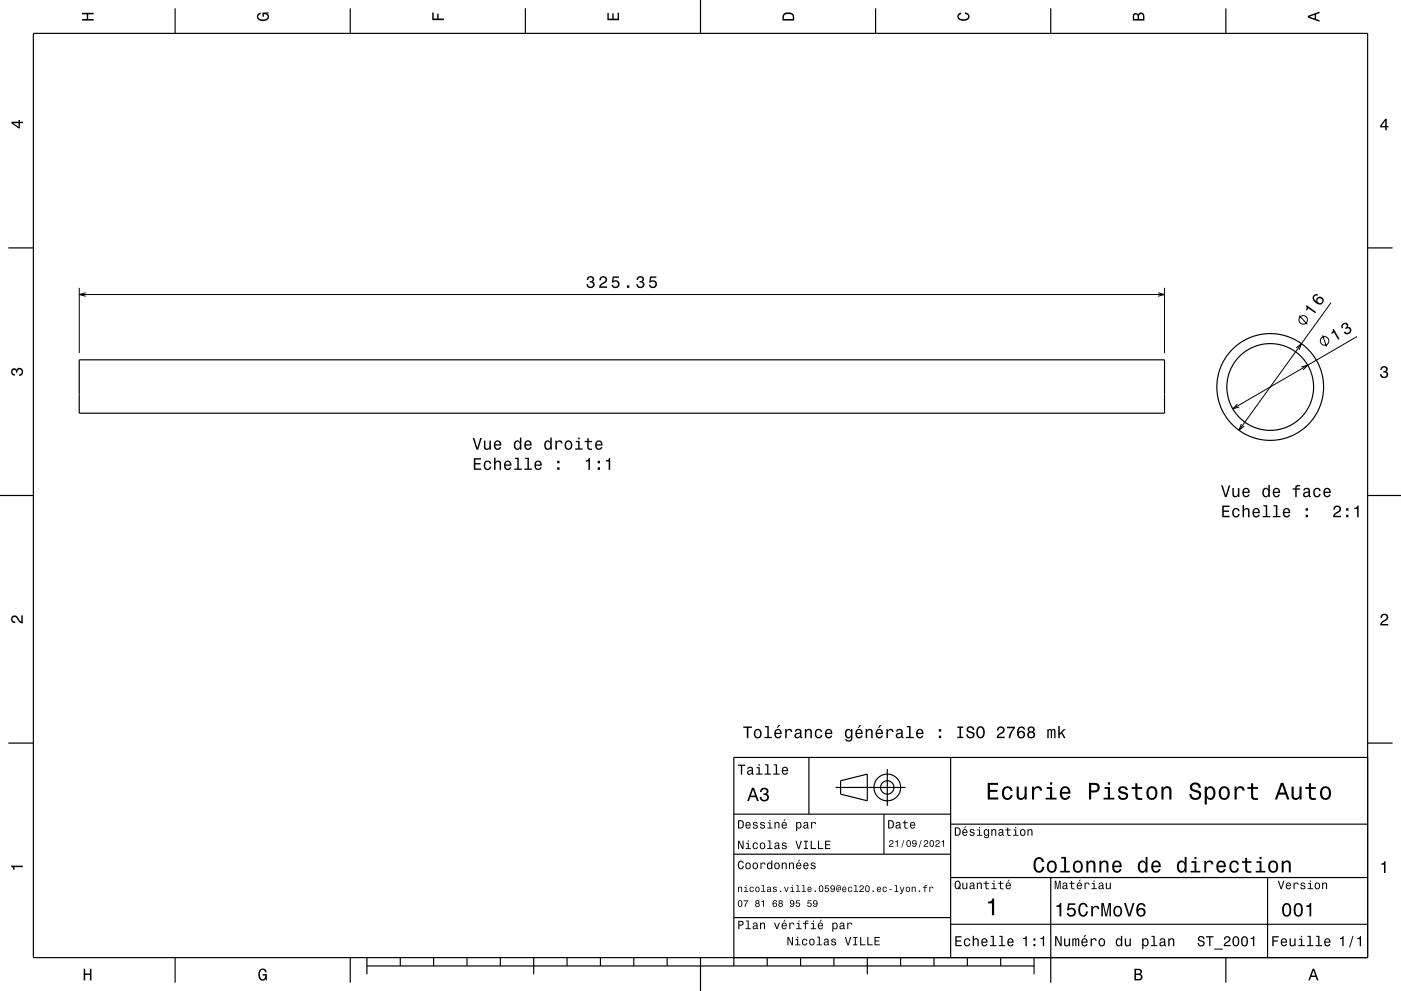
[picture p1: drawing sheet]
<svg xmlns="http://www.w3.org/2000/svg" width="420mm" height="297mm" viewBox="0 0 420 297" stroke-linecap="round" stroke-linejoin="round" font-family="sans-serif">
<g fill="none" stroke="#000" stroke-width=".3">
<path d="M23.8 86.3v19.5M23.8 88.3h325.3M25.7 87.7l-1.9 .6 1.9 .5M347.2 87.7l1.9 .6-1.9 .5M349.1 86.3v19.5M389.5 94.6l2.4 2.6M399 90.7l-27.6 38.3M388.6 104.3l1.6-1.3-.8 1.9M390.1 110l1.9-.6-1.4 1.5M396.5 100.5l1.2 3.4M406.8 100.9l-37.2 21.6M371 121.1l-1.4 1.4 1.9-.5"/>
<path d="M372.1 127.1l-.7 1.9 1.6-1.3"/>
<circle cx="390.7" cy="95.9" r="1.28"/>
<circle cx="397.1" cy="102.2" r="1.28"/>
</g>
<g fill="none" stroke="#000" stroke-width=".35">
<path d="M10 10h400v277h-400zM52.5 2.5v7.5M105 2.5v7.5M157.5 2.5v7.5M210 0v10M262.5 2.5v7.5M315 2.5v7.5M367.5 2.5v7.5M2.5 74.3h7.5M410 74.3h7.5M23.8 107.8h325.3v16h-325.3zM0 148.5h10"/>
<path d="M410 148.5h10M2.5 222.7h7.5M242.5 227v17M250.5 236h21M252 234l8-2v8l-8-2zM266 230.5v11M285 227v60M410 222.7h7.5M410 227h-190v62.5M220 244h65M220 256h65M265 244v12"/>
<path d="M285 247h125M220 275h65M285 277h125M285 263h125M315 263v31.5M380 263v24M52.5 287v7.5M105 287v7.5M110 289.5h200M110 287v5M120 287v2.5M130 287v2.5"/>
<path d="M140 287v2.5M150 287v2.5M160 287v5M170 287v2.5M180 287v2.5M190 287v2.5M200 287v2.5M210 287v10M230 287v2.5M240 287v2.5M250 287v2.5M260 287v5"/>
<path d="M270 287v2.5M280 287v2.5M290 287v2.5M300 287v2.5M310 287v5M367.5 287v7.5"/>
<circle cx="380.8" cy="116" r="13"/>
<circle cx="380.8" cy="116" r="16"/>
<circle cx="266" cy="236" r="4"/>
<circle cx="266" cy="236" r="2"/>
</g>
<g fill="#000">
<path d="M24.6 3.8h3.5v.5h-1.7v1.4h1.7v.5h-3.5v-.5h1.4v-1.4h-1.4z" fill-rule="evenodd"/>
<path d="M77.3 4.2l.8-.4v.5l-.3 .1a.68 .68 0 0 0-.4 .6 .68 .68 0 0 0 .4 .6 1.68 1.68 0 0 0 2.4-.6 .93 .93 0 0 0-1.1-.8v.8h-.4v-1.3h1.9v.3l-.5 .1 .4 .4a1.19 1.19 0 0 1-.9 1.7 1.9 1.9 0 0 1-2.6-1.3z" fill-rule="evenodd"/>
<path d="M129.6 3.8h.4v1.8h1.1v-1.5h.4v1.5h1.6v.4h-3.5z" fill-rule="evenodd"/>
<path d="M182.1 3.9h.4v1.7h1.1v-1.6h.4v1.6h1.2v-1.8h.4v2.3h-3.5z" fill-rule="evenodd"/>
<path d="M235 4a2.21 2.21 0 0 0-.4 2.2h3.5v-1.2a1.92 1.92 0 0 0-3.1-1zM235.3 4.4l.4-.2a1.45 1.45 0 0 1 2 .8v.7h-2.7l.1-1z" fill-rule="evenodd"/>
<path d="M287.3 4.2l.8-.4v.4l-.3 .1a.66 .66 0 0 0-.4 .6 .66 .66 0 0 0 .4 .6 1.69 1.69 0 0 0 2.5-.5 .9 .9 0 0 0-1-.8v-.5a1.24 1.24 0 0 1 1.4 1.1 1.24 1.24 0 0 1-1.1 1.4 1.93 1.93 0 0 1-2.6-1.2z" fill-rule="evenodd"/>
<path d="M339.8 4.2l-.2 2h3.5v-1.4a.98 .98 0 0 0-.7-1 .98 .98 0 0 0-1.2 .6 .84 .84 0 0 0-1.4-.2zM340.1 4.5l.4-.1 .4 .1 .1 1.2h-1zM341.6 4.4l.4-.2a.58 .58 0 0 1 .7 .7v.8h-1.2z" fill-rule="evenodd"/>
<path d="M392.1 4.7v.6l3.5 1.2v-.4l-1-.4v-1.4l1-.4v-.4zM392.6 5l1.5-.5v1z" fill-rule="evenodd"/>
<path d="M3.4 36.5v.4l2.1 1.6h.5v-1.6h.8v-.4h-.8v-.5h-.4v.5zM4 36.9h1.6v1.1z" fill-rule="evenodd"/>
<path d="M415.3 35.6l-1.6 2.1v.5h1.6v.8h.4v-.8h.5v-.4h-.5v-2.2zM415.3 36.2v1.6h-1.1z" fill-rule="evenodd"/>
<path d="M176.2 83l-.3 .9h.5a.62 .62 0 0 1 .3-.8 .62 .62 0 0 1 .8 .3 .62 .62 0 0 1-.2 .8h-.5v.4a.72 .72 0 0 1 .9 .5 .72 .72 0 0 1-.5 .9 .72 .72 0 0 1-.9-.5v-.3h-.5a1.18 1.18 0 0 0 1.5 1.2 1.18 1.18 0 0 0 .6-1.9l-.2-.1a1.01 1.01 0 0 0 0-1.5 1.01 1.01 0 0 0-1.5 .1zM180 83.1l-.3 .9h.4a.7 .7 0 0 1 .6-.8 .7 .7 0 0 1 .8 .5 .7 .7 0 0 1-.5 .8l-.3 .2a1.63 1.63 0 0 0-1.1 1.6h2.4v-.5h-1.9l.9-.8a1.17 1.17 0 0 0 .9-1.6 1.17 1.17 0 0 0-1.9-.3zM183.7 82.8l-.3 1.9h.4a.8 .8 0 0 1 1.3-.2 .8 .8 0 0 1-.1 1.2 .8 .8 0 0 1-1.2-.3h-.5a1.21 1.21 0 0 0 1.5 1 1.21 1.21 0 0 0 .8-1.6 1.21 1.21 0 0 0-1.7-.6l.1-.9h1.6v-.5zM188 85.5v.8h.7v-.8zM191.1 83l-.3 .9h.5a.62 .62 0 0 1 .3-.8 .62 .62 0 0 1 .8 .3 .62 .62 0 0 1-.2 .8h-.5v.4a.72 .72 0 0 1 1 .5 .72 .72 0 0 1-.5 .9 .72 .72 0 0 1-.9-.5l-.1-.3h-.4a1.18 1.18 0 0 0 1.5 1.2 1.18 1.18 0 0 0 .6-1.9l-.3-.1a1.01 1.01 0 0 0 .1-1.5 1.01 1.01 0 0 0-1.6 .1zM194.9 82.8l-.3 1.9h.4a.8 .8 0 0 1 1.3-.2 .8 .8 0 0 1-.1 1.2 .8 .8 0 0 1-1.2-.3h-.5a1.21 1.21 0 0 0 1.5 1 1.21 1.21 0 0 0 .8-1.6 1.21 1.21 0 0 0-1.7-.6l.1-.9h1.6v-.5z" fill-rule="evenodd"/>
<path d="M391.7 91.4l-.2 .3a.77 .77 0 0 1 0 1.2l.3 .2 .5-.7 2 1.5 .2-.4zM394 88.3a1.48 1.48 0 0 0 .5 2.6 1.26 1.26 0 0 0 1.9 .1 1.26 1.26 0 0 0 0-1.9 1.11 1.11 0 0 0-1.3 0 1.11 1.11 0 0 0-.5 1.2 1.02 1.02 0 0 1-.6-1.4l.4-.3 .5 .1 .2-.4-.3-.2zM394.9 90.2a.75 .75 0 0 1 1.5 0 .75 .75 0 0 1-1.5 0z" fill-rule="evenodd"/>
<path d="M3.6 110.6a.86 .86 0 0 1 1.4 .2 1.12 1.12 0 0 1 1.5-.4 1.12 1.12 0 0 1 .3 1.6l-.5 .6-.6 .1v-.5a.72 .72 0 0 0 .9-.6 .72 .72 0 0 0-.8-.8 .72 .72 0 0 0-.6 .9h-.4a.62 .62 0 0 0-.4-.8 .62 .62 0 0 0-.8 .5 .62 .62 0 0 0 .5 .7h.4l-.1 .5a1.17 1.17 0 0 1-1-.7 1.17 1.17 0 0 1 .2-1.3z" fill-rule="evenodd"/>
<path d="M399.5 98.7a.77 .77 0 0 1-.5 1.1l.2 .3 .7-.4 1.3 2.1 .4-.2-1.8-3.1zM402.3 97.2l-.2 .8 .2 .4 .4-.2a.62 .62 0 0 1-.1-.8 .62 .62 0 0 1 .8-.2 .62 .62 0 0 1 .2 .8l-.4 .3 .2 .3a.72 .72 0 0 1 1 0 .72 .72 0 0 1 .1 1 .72 .72 0 0 1-1 0l-.3-.2-.4 .2a1.18 1.18 0 0 0 2 .3 1.18 1.18 0 0 0-.5-1.9h-.2a.97 .97 0 0 0-.5-1.3 .97 .97 0 0 0-1.3 .5z" fill-rule="evenodd"/>
<path d="M414.1 110a1.01 1.01 0 0 1 1.5-.2 1.01 1.01 0 0 1 0 1.6 1.12 1.12 0 0 1 .4 1.5 1.12 1.12 0 0 1-1.6 .3l-.6-.5-.1-.6h.5a.72 .72 0 0 0 .7 .9 .72 .72 0 0 0 .7-.8 .72 .72 0 0 0-.9-.6v-.4a.62 .62 0 0 0 .8-.4 .62 .62 0 0 0-.5-.8 .62 .62 0 0 0-.7 .5v.4h-.5z" fill-rule="evenodd"/>
<path d="M141.7 131.3l1.1 3.5h.5l1.2-3.5h-.5l-.9 2.9-.9-2.9zM145.1 132.1v1.7a.89 .89 0 0 0 .6 1 .89 .89 0 0 0 1-.5v.5h.5v-2.7h-.5v1.5a.65 .65 0 0 1-.4 .8 .65 .65 0 0 1-.8-.3v-2zM148.4 132.3a1.45 1.45 0 0 0-.3 1.7 1.45 1.45 0 0 0 1.4 .8l.7-.8h-.4l-.6 .5a.76 .76 0 0 1-.7-1h1.8a1.16 1.16 0 0 0-.5-1.3 1.16 1.16 0 0 0-1.4 .1zM148.7 132.6l.2-.2a.67 .67 0 0 1 .7 .1 .67 .67 0 0 1 .2 .7h-1.3zM154.3 132.3a1.49 1.49 0 0 0-.3 1.6 1.49 1.49 0 0 0 1.3 .9l.6-.5v.5h.4v-3.7h-.4v1.4a.89 .89 0 0 0-1.6-.2zM154.7 132.6a.62 .62 0 0 1 .7-.2 .62 .62 0 0 1 .4 .6l.1 .4a.83 .83 0 0 1-.7 1.1 1.19 1.19 0 0 1-.5-1.9zM157.5 132.3a1.45 1.45 0 0 0-.3 1.7 1.45 1.45 0 0 0 1.5 .8l.6-.8h-.4l-.6 .5a.76 .76 0 0 1-.7-1h1.8a1.16 1.16 0 0 0-.5-1.3 1.16 1.16 0 0 0-1.4 .1zM157.8 132.6l.2-.2a.67 .67 0 0 1 .7 .1 .67 .67 0 0 1 .2 .7h-1.3zM163.4 132.3a1.49 1.49 0 0 0-.2 1.6 1.49 1.49 0 0 0 1.2 .9l.6-.5v.5h.4v-3.7h-.4v1.4a.89 .89 0 0 0-1.6-.2zM163.8 132.6a.62 .62 0 0 1 .7-.2 .62 .62 0 0 1 .4 .6l.1 .4a.83 .83 0 0 1-.7 1.1 1.19 1.19 0 0 1-.5-1.9zM166.5 132.1v2.7h.4v-1.6a.66 .66 0 0 1 .4-.8 .66 .66 0 0 1 .8 .3l.1 .2h.4a.89 .89 0 0 0-.7-.9 .89 .89 0 0 0-1 .5v-.4zM169.6 132.3a1.45 1.45 0 0 0-.3 1.8 1.45 1.45 0 0 0 1.6 .7 1.45 1.45 0 0 0 .7-1.8 1.45 1.45 0 0 0-1.7-.9zM169.9 132.6a.67 .67 0 0 1 .7-.2 .67 .67 0 0 1 .5 .6 .93 .93 0 0 1 0 1 .93 .93 0 0 1-1 .4 1.37 1.37 0 0 1-.2-1.8zM172.6 132.1v.4h.7v1.9h-.9v.4h2.3v-.4h-.9v-2.3zM173.3 131.1v.5h.5v-.5zM176 131.3v.8h-.7v.4h.7l.1 1.8a1.05 1.05 0 0 0 1.4 .5v-.4a.68 .68 0 0 1-1-.3v-1.6h1v-.4h-1v-.8zM178.7 132.3a1.45 1.45 0 0 0-.2 1.7 1.45 1.45 0 0 0 1.4 .8l.7-.8h-.4l-.6 .5a.76 .76 0 0 1-.7-1h1.7a1.16 1.16 0 0 0-.4-1.3 1.16 1.16 0 0 0-1.5 .1zM179.1 132.6l.2-.2a.67 .67 0 0 1 .7 .1 .67 .67 0 0 1 .2 .7h-1.3z" fill-rule="evenodd"/>
<path d="M142 137.3v3.5h2.3v-.4h-1.8v-1.2h1.6v-.4h-1.6v-1.1h1.7v-.4zM145.3 138.4a1.45 1.45 0 0 0-.2 1.7 1.45 1.45 0 0 0 1.5 .7l.6-.5 .1-.5h-.5l-.4 .7a1.02 1.02 0 0 1-.9-1.1 1.02 1.02 0 0 1 .9-1l.4 .6h.4a1.09 1.09 0 0 0-.7-1 1.09 1.09 0 0 0-1.2 .4zM148.1 137.2v3.6h.5v-1.6a.64 .64 0 0 1 .4-.7 .64 .64 0 0 1 .8 .3v2h.4v-1.8a.88 .88 0 0 0-.6-1 .88 .88 0 0 0-1 .5v-1.3zM151.4 138.4a1.45 1.45 0 0 0-.3 1.6 1.45 1.45 0 0 0 1.5 .8l.7-.8h-.5l-.6 .5a.76 .76 0 0 1-.7-.9h1.8a1.16 1.16 0 0 0-.5-1.4 1.16 1.16 0 0 0-1.4 .2zM151.7 138.6l.2-.2a.67 .67 0 0 1 .7 .1 .67 .67 0 0 1 .3 .7h-1.4zM154.4 137.2v.4h.7v2.8h-.9v.4h2.2v-.4h-.9v-3.2zM157.4 137.2v.4h.7v2.8h-.9v.4h2.3v-.4h-.9v-3.2zM160.5 138.4a1.45 1.45 0 0 0-.3 1.6 1.45 1.45 0 0 0 1.5 .8l.7-.8h-.5l-.6 .5a.76 .76 0 0 1-.6-.9h1.7a1.16 1.16 0 0 0-.5-1.4 1.16 1.16 0 0 0-1.4 .2zM160.8 138.6l.3-.2a.67 .67 0 0 1 .6 .1 .67 .67 0 0 1 .3 .7h-1.3zM167 140.1v.7h.7v-.7zM167 138.1v.7h.7v-.7z" fill-rule="evenodd"/>
<path d="M175.6 138v.3h.8v2.5h.5v-3.5h-.4a.77 .77 0 0 1-.9 .7zM179.2 140.1v.7h.7v-.7zM179.2 138.1v.7h.7v-.7zM181.7 138v.3h.8v2.5h.4v-3.5h-.3a.77 .77 0 0 1-.9 .7z" fill-rule="evenodd"/>
<path d="M366.4 151.5v3.5h2.2v-.4h-1.7v-1.2h1.5v-.4h-1.5v-1.1h1.7v-.4zM369.7 152.6a1.45 1.45 0 0 0-.3 1.7 1.45 1.45 0 0 0 1.6 .7l.5-.5 .1-.5h-.4l-.4 .7a1.02 1.02 0 0 1-1-1 1.02 1.02 0 0 1 1-1.1l.4 .6h.4a1.09 1.09 0 0 0-.7-1 1.09 1.09 0 0 0-1.2 .4zM372.5 151.4v3.6h.4v-1.5a.63 .63 0 0 1 .4-.8 .63 .63 0 0 1 .8 .3l.1 2h.4v-1.8a.88 .88 0 0 0-.6-.9 .88 .88 0 0 0-1.1 .4v-1.3zM375.8 152.6a1.45 1.45 0 0 0-.3 1.6 1.45 1.45 0 0 0 1.5 .8l.7-.8h-.5l-.6 .5a.76 .76 0 0 1-.7-.9h1.8a1.16 1.16 0 0 0-.5-1.4 1.16 1.16 0 0 0-1.4 .2zM376.1 152.8l.2-.1a.67 .67 0 0 1 .7 .1 .67 .67 0 0 1 .2 .6h-1.3zM378.8 151.4v.4h.7v2.8h-1v.4h2.3v-.4h-.9v-3.2zM381.8 151.4v.4h.7v2.8h-.9v.4h2.2v-.4h-.9v-3.2zM384.9 152.6a1.45 1.45 0 0 0-.3 1.6 1.45 1.45 0 0 0 1.5 .8l.7-.8h-.5l-.6 .5a.76 .76 0 0 1-.7-.9h1.8a1.16 1.16 0 0 0-.5-1.4 1.16 1.16 0 0 0-1.4 .2zM385.2 152.8l.2-.1a.67 .67 0 0 1 .7 .1 .67 .67 0 0 1 .2 .6h-1.3zM391.4 154.3v.7h.7v-.7zM391.4 152.3v.8h.7v-.8z" fill-rule="evenodd"/>
<path d="M366.1 145.5l1.1 3.5h.5l1.1-3.5h-.5l-.8 2.9-.9-2.9zM369.4 146.3v1.7a.89 .89 0 0 0 .7 1 .89 .89 0 0 0 1-.4v.4h.4v-2.7h-.4v1.5a.65 .65 0 0 1-.4 .8 .65 .65 0 0 1-.8-.3v-2zM372.7 146.6a1.45 1.45 0 0 0-.2 1.6 1.45 1.45 0 0 0 1.4 .8l.7-.8h-.4l-.6 .5a.76 .76 0 0 1-.7-1h1.8a1.16 1.16 0 0 0-.5-1.3 1.16 1.16 0 0 0-1.5 .2zM373.1 146.8l.2-.2a.67 .67 0 0 1 .7 .1 .67 .67 0 0 1 .2 .7h-1.3zM378.7 146.6a1.49 1.49 0 0 0-.3 1.5 1.49 1.49 0 0 0 1.3 .9l.5-.4v.4h.5v-3.7h-.5v1.4a.89 .89 0 0 0-1.5-.1zM379 146.8a.62 .62 0 0 1 .7-.2 .62 .62 0 0 1 .5 .6v.4a.83 .83 0 0 1-.7 1.1 1.19 1.19 0 0 1-.5-1.9zM381.8 146.6a1.45 1.45 0 0 0-.2 1.6 1.45 1.45 0 0 0 1.4 .8l.7-.8h-.4l-.6 .5a.76 .76 0 0 1-.7-1h1.8a1.16 1.16 0 0 0-.5-1.3 1.16 1.16 0 0 0-1.5 .2zM382.2 146.8l.2-.2a.67 .67 0 0 1 .7 .1 .67 .67 0 0 1 .2 .7h-1.3zM387.5 146.4v.3h.8v2.3h.4v-2.3h1v-.3h-1l.1-.4 .9-.2v-.4a.95 .95 0 0 0-1 0 .95 .95 0 0 0-.4 1zM391 146.4l-.3 .6h.4a.55 .55 0 0 1 .7-.5 .55 .55 0 0 1 .4 .8h-.2a.91 .91 0 0 0-1.3 .6 .91 .91 0 0 0 .7 1.2l.9-.5 .1 .3 .6 .1-.3-.6v-1.4a1.02 1.02 0 0 0-.7-.8 1.02 1.02 0 0 0-1 .2zM391.2 147.9l1.1-.3a.77 .77 0 0 1-.2 .9 .77 .77 0 0 1-.9 .1zM394 146.6a1.45 1.45 0 0 0-.3 1.6 1.45 1.45 0 0 0 1.5 .8l.6-.6 .1-.4h-.4l-.4 .6a1.02 1.02 0 0 1-1-1 1.02 1.02 0 0 1 1-1l.4 .6h.4a1.09 1.09 0 0 0-.7-1 1.09 1.09 0 0 0-1.2 .4zM397 146.6a1.45 1.45 0 0 0-.2 1.6 1.45 1.45 0 0 0 1.4 .8l.7-.8h-.4l-.6 .5a.76 .76 0 0 1-.7-1h1.7a1.16 1.16 0 0 0-.4-1.3 1.16 1.16 0 0 0-1.5 .2zM397.4 146.8l.2-.2a.67 .67 0 0 1 .7 .1 .67 .67 0 0 1 .2 .7h-1.3z" fill-rule="evenodd"/>
<path d="M400 151.8l-.3 1h.5a.7 .7 0 0 1 .5-.9 .7 .7 0 0 1 .8 .5 .7 .7 0 0 1-.5 .9l-.2 .1a1.63 1.63 0 0 0-1.2 1.6h2.4v-.4h-1.9l.9-.8a1.17 1.17 0 0 0 .9-1.7 1.17 1.17 0 0 0-1.9-.3zM403.6 154.3v.7h.7v-.7zM403.6 152.3v.8h.7v-.8zM406 152.2v.3h.8v2.5h.5v-3.5h-.3a.77 .77 0 0 1-1 .7z" fill-rule="evenodd"/>
<path d="M3.6 184.7a1.22 1.22 0 0 1 2 .8l.8 .8v-1.9h.4v2.4a2.76 2.76 0 0 1-2-1.8 .69 .69 0 0 0-1.1 .5 .69 .69 0 0 0 .9 .8v.4a1.19 1.19 0 0 1-1.2-.6 1.19 1.19 0 0 1 .2-1.4z" fill-rule="evenodd"/>
<path d="M414.2 184.2a1.18 1.18 0 0 1 1.9 .3 1.18 1.18 0 0 1-1 1.7l-.8 .8h1.9v.4h-2.4a2.76 2.76 0 0 1 1.8-2 .69 .69 0 0 0-.5-1.1 .69 .69 0 0 0-.8 .9h-.4z" fill-rule="evenodd"/>
<path d="M221.2 229.2v.3h.9v2.7h.4v-2.7h.9v-.3zM224.3 230l-.3 .5h.4a.47 .47 0 0 1 .5-.4 .47 .47 0 0 1 .4 .6l-.2 .1a.78 .78 0 0 0-1.1 .4 .78 .78 0 0 0 .6 1l.8-.3 .1 .2 .5 .1v-.3l-.3-.1v-1.3a.87 .87 0 0 0-.6-.7 .87 .87 0 0 0-.8 .2zM224.4 231.3l.9-.3v.4a.51 .51 0 0 1-.5 .5 .51 .51 0 0 1-.5-.5zM226.8 229.9v.3h.6v1.6h-.8v.4h2v-.4h-.8v-1.9zM227.4 229.1v.4h.4v-.4zM229.4 229.1v.3h.6v2.4h-.8v.4h1.9v-.4h-.8v-2.7zM232 229.1v.3h.6v2.4h-.8v.4h1.9v-.4h-.7v-2.7zM234.6 230.1a1.24 1.24 0 0 0-.2 1.4 1.24 1.24 0 0 0 1.2 .7l.6-.7h-.3l-.6 .4a.64 .64 0 0 1-.5-.8h1.5v-.2a.96 .96 0 0 0-.5-1 .96 .96 0 0 0-1.2 .2zM234.9 230.3l.7-.2 .3 .7h-1.1z" fill-rule="evenodd"/>
<path d="M222.8 217.7v.4h1.1v3.1h.5v-3.1h1v-.4zM226.3 218.8a1.45 1.45 0 0 0-.2 1.7 1.45 1.45 0 0 0 1.5 .7 1.45 1.45 0 0 0 .7-1.8 1.45 1.45 0 0 0-1.6-.9zM226.6 219.1a.67 .67 0 0 1 .7-.3 .67 .67 0 0 1 .5 .6 .93 .93 0 0 1 0 1.1 .93 .93 0 0 1-.9 .4 1.36 1.36 0 0 1-.3-1.8zM229.3 217.6v.4h.7v2.8h-.9v.4h2.3v-.4h-.9v-3.2zM233.4 217.3l-.5 .8h.3l.7-.8zM232.4 218.8a1.45 1.45 0 0 0-.2 1.6 1.45 1.45 0 0 0 1.4 .9l.7-.9h-.4l-.6 .5a.76 .76 0 0 1-.7-.9h1.8a1.17 1.17 0 0 0-.5-1.4 1.17 1.17 0 0 0-1.5 .2zM232.8 219l.2-.1a.67 .67 0 0 1 .7 .1 .67 .67 0 0 1 .2 .6h-1.3zM235.4 218.5v2.7h.4v-1.5a.66 .66 0 0 1 .4-.8 .66 .66 0 0 1 .8 .2l.1 .3h.4a.9 .9 0 0 0-.7-1 .9 .9 0 0 0-1 .6v-.5zM238.5 218.7l-.2 .6h.4a.55 .55 0 0 1 .7-.5 .55 .55 0 0 1 .3 .7l-.2 .1a.91 .91 0 0 0-1.3 .5 .91 .91 0 0 0 .8 1.2l.9-.4 .1 .3h.5v-.3l-.2-.1v-1.6a1.02 1.02 0 0 0-.7-.8 1.02 1.02 0 0 0-1.1 .3zM238.7 220.2l1.1-.4a.77 .77 0 0 1-.2 .9 .77 .77 0 0 1-.9 .1zM241.3 218.5v2.7h.4v-1.5a.63 .63 0 0 1 .4-.8 .63 .63 0 0 1 .8 .3l.1 2h.4v-1.8a.89 .89 0 0 0-.6-.9 .89 .89 0 0 0-1.1 .4v-.4zM244.6 218.8a1.45 1.45 0 0 0-.3 1.7 1.45 1.45 0 0 0 1.5 .7l.6-.5 .1-.4h-.4l-.4 .6a1.02 1.02 0 0 1-1-1 1.02 1.02 0 0 1 1-1l.4 .5h.4a1.09 1.09 0 0 0-.8-1 1.09 1.09 0 0 0-1.1 .4zM247.6 218.8a1.45 1.45 0 0 0-.3 1.6 1.45 1.45 0 0 0 1.5 .9l.7-.9h-.5l-.5 .5a.76 .76 0 0 1-.7-.9h1.7a1.17 1.17 0 0 0-.5-1.4 1.17 1.17 0 0 0-1.4 .2zM247.9 219l.3-.1a.67 .67 0 0 1 .6 .1 .67 .67 0 0 1 .3 .6h-1.3zM253.6 218.8a1.49 1.49 0 0 0-.3 1.6 1.49 1.49 0 0 0 1.3 .9l.5-.5a.73 .73 0 0 1-.3 1 .73 .73 0 0 1-1-.3h-.4a1.1 1.1 0 0 0 1.2 .8 1.1 1.1 0 0 0 .9-1.2v-2.6h-.4v.5l-.3-.4a.89 .89 0 0 0-1.2 .2zM253.9 219.1a.63 .63 0 0 1 .7-.3 .63 .63 0 0 1 .5 .6 .92 .92 0 0 1 0 1.1 .92 .92 0 0 1-1 .4l-.3-.6zM257.7 217.3l-.5 .8h.3l.7-.8zM256.7 218.8a1.45 1.45 0 0 0-.3 1.6 1.45 1.45 0 0 0 1.5 .9l.7-.9h-.4l-.6 .5a.76 .76 0 0 1-.7-.9h1.7a1.16 1.16 0 0 0-.5-1.4 1.16 1.16 0 0 0-1.4 .2zM257.1 219l.2-.1a.67 .67 0 0 1 .7 .1 .67 .67 0 0 1 .2 .6h-1.3zM259.5 218.5v2.7h.5v-1.5a.63 .63 0 0 1 .3-.8 .63 .63 0 0 1 .8 .3l.1 2h.4v-1.8a.89 .89 0 0 0-.6-.9 .89 .89 0 0 0-1.1 .4v-.4zM263.7 217.3l-.5 .8h.3l.7-.8zM262.8 218.8a1.45 1.45 0 0 0-.3 1.6 1.45 1.45 0 0 0 1.5 .9l.7-.9h-.5l-.6 .5a.76 .76 0 0 1-.7-.9h1.8a1.17 1.17 0 0 0-.5-1.4 1.17 1.17 0 0 0-1.4 .2zM263.1 219l.2-.1a.67 .67 0 0 1 .7 .1 .67 .67 0 0 1 .3 .6h-1.4zM265.7 218.5v2.7h.5v-1.5a.66 .66 0 0 1 .4-.8 .66 .66 0 0 1 .8 .2v.3h.5a.89 .89 0 0 0-.7-1 .89 .89 0 0 0-1 .6v-.5zM268.9 218.7l-.3 .6h.4a.55 .55 0 0 1 .7-.5 .55 .55 0 0 1 .4 .7l-.2 .1a.91 .91 0 0 0-1.3 .5 .91 .91 0 0 0 .7 1.2l.9-.4 .1 .3h.6v-.3l-.3-.1v-1.6a1.02 1.02 0 0 0-.7-.8 1.02 1.02 0 0 0-1 .3zM269.1 220.2l1.1-.4a.77 .77 0 0 1-.2 .9 .77 .77 0 0 1-.9 .1zM271.8 217.6v.4h.7v2.8h-.9v.4h2.3v-.4h-.9v-3.2zM274.9 218.8a1.45 1.45 0 0 0-.2 1.6 1.45 1.45 0 0 0 1.4 .9l.7-.9h-.4l-.6 .5a.76 .76 0 0 1-.7-.9h1.8a1.16 1.16 0 0 0-.5-1.4 1.16 1.16 0 0 0-1.5 .2zM275.3 219l.2-.1a.67 .67 0 0 1 .7 .1 .67 .67 0 0 1 .2 .6h-1.3zM281.5 220.5v.7h.7v-.7zM281.5 218.5v.8h.7v-.8zM287 217.7v.4h.6v2.7h-.6v.4h1.8v-.4h-.7v-2.7h.7v-.4zM290.1 217.9a.96 .96 0 0 0-.3 1.1 .96 .96 0 0 0 .9 .6l.4 .1a.64 .64 0 0 1 .5 .9 .64 .64 0 0 1-1 .2l-.5-.7h-.4a1.21 1.21 0 0 0 1.4 1.3 1.21 1.21 0 0 0 .8-1.9l-1.2-.4a.62 .62 0 0 1-.2-1 .62 .62 0 0 1 1 .4l.1 .3h.5a1.19 1.19 0 0 0-.8-1.1 1.19 1.19 0 0 0-1.2 .2zM293 218.1a2.03 2.03 0 0 0 .9 3.2 2.03 2.03 0 0 0 1-3.2 1.17 1.17 0 0 0-1.9 0zM293.6 218.1l.3-.1a1.66 1.66 0 0 1 0 2.9 1.69 1.69 0 0 1-.3-2.8zM299.2 218l-.3 1h.4a.7 .7 0 0 1 .5-.9 .7 .7 0 0 1 .9 .5 .7 .7 0 0 1-.5 .9l-.3 .2a1.63 1.63 0 0 0-1.1 1.5h2.4v-.4h-1.9l.8-.8a1.17 1.17 0 0 0 1-1.7 1.17 1.17 0 0 0-1.9-.3zM301.9 217.8v.5h1.9a5.2 5.2 0 0 0-1.4 2.9h.5a5.3 5.3 0 0 1 1.4-3v-.4zM305.4 218a2.39 2.39 0 0 0 .2 3.2 1.16 1.16 0 0 0 1.5-.3 1.16 1.16 0 0 0-.2-1.6 1.16 1.16 0 0 0-1.5 .1 1.02 1.02 0 0 1 .8-1.3l.4 .2 .2 .4h.5a1.12 1.12 0 0 0-.7-1 1.12 1.12 0 0 0-1.2 .3zM305.4 220.2a.75 .75 0 0 1 1.4 0 .75 .75 0 0 1-1.4 0zM308.3 218l-.2 .2a.8 .8 0 0 0 .4 1.1 1.09 1.09 0 0 0-.2 1.7 1.09 1.09 0 0 0 1.6 0 1.09 1.09 0 0 0-.1-1.7 .95 .95 0 0 0 .3-1.3 .95 .95 0 0 0-1.4-.2zM308.4 220.2a.71 .71 0 0 1 1.4 0 .71 .71 0 0 1-1.4 0zM308.5 218.7a.6 .6 0 0 1 1.2 0 .6 .6 0 0 1-1.2 0zM314 218.5v2.7h.4v-1.8l.2-.6h.3l.1 .3v2.1h.4v-2.1l.4-.3 .2 .5v1.9h.4v-1.8a.69 .69 0 0 0-.5-1l-.5 .4-.5-.4-.5 .4v-.3zM317.3 217.6v3.6h.4v-.9l.5-.5 .8 1.4h.5l-1-1.7 1-1h-.6l-1.2 1.2v-2.1z" fill-rule="evenodd"/>
<path d="M296.1 234.6v5h3.2v-.6h-2.5v-1.7h2.2v-.6h-2.2v-1.5h2.4v-.6zM300.8 236.2a2.18 2.18 0 0 0 1.2 3.6 1.51 1.51 0 0 0 1.6-1.6h-.6a.95 .95 0 0 1-.9 1 .95 .95 0 0 1-1-.9 1.6 1.6 0 0 1 .9-2.1 .86 .86 0 0 1 .9 .8h.7a1.56 1.56 0 0 0-1.1-1.3 1.56 1.56 0 0 0-1.7 .5zM304.8 235.8v2.5a1.27 1.27 0 0 0 .9 1.4 1.27 1.27 0 0 0 1.5-.7v.6h.6v-3.8h-.6v2.2a.92 .92 0 0 1-.6 1.1 .92 .92 0 0 1-1.2-.4v-2.9zM309.4 235.8v3.8h.6v-2.2a.95 .95 0 0 1 .5-1.1 .95 .95 0 0 1 1.2 .3l.1 .4h.6a1.28 1.28 0 0 0-1-1.4 1.28 1.28 0 0 0-1.4 .8v-.6zM313.8 235.9v.5h1v2.7h-1.3v.5h3.2v-.5h-1.3v-3.2zM314.8 234.4v.8h.6v-.8zM318.1 236.2a2.2 2.2 0 0 0 1.2 3.6 1.51 1.51 0 0 0 1.5-1.3h-.6l-.3 .5-.5 .2a1.08 1.08 0 0 1-1-1.3h2.5a1.66 1.66 0 0 0-.7-2 1.66 1.66 0 0 0-2.1 .3zM318.6 236.5a.94 .94 0 0 1 1.2-.2 .94 .94 0 0 1 .5 1h-1.9zM326.5 234.6v5h.6v-2.1a1.92 1.92 0 0 0 2.6-1.4 1.33 1.33 0 0 0-1.5-1.5zM327.1 235.2a1.6 1.6 0 0 1 1.8 .5 .86 .86 0 0 1 0 .9 .86 .86 0 0 1-.9 .3h-.9zM331.1 235.9v.5h1v2.7h-1.3v.5h3.3v-.5h-1.3v-3.2zM332.1 234.4v.8h.7v-.8zM335.6 235.9a1.08 1.08 0 0 0-.3 1.2 1.08 1.08 0 0 0 1 .7l1.2 .5a.91 .91 0 0 1-.8 1 .91 .91 0 0 1-1-.9h-.6a1.52 1.52 0 0 0 1.7 1.3 1.52 1.52 0 0 0 1.3-1.7l-.5-.5-1.6-.4a.76 .76 0 0 1 .6-1 .76 .76 0 0 1 .9 .7h.6a1.47 1.47 0 0 0-1-1.2 1.47 1.47 0 0 0-1.5 .3zM340.4 234.7v1.2h-1.1v.5h1.1v2.6a1.49 1.49 0 0 0 2 .7v-.5a.97 .97 0 0 1-1.4-.5v-2.3h1.4v-.5h-1.4v-1.2zM344.1 236.2a2.18 2.18 0 0 0 1.2 3.6 2.12 2.12 0 0 0 1.7-2.1 2.12 2.12 0 0 0-1.7-2.1l-.7 .2zM344.6 236.6a.96 .96 0 0 1 1-.4 .96 .96 0 0 1 .7 .8 1.59 1.59 0 0 1-1 2.2 1.67 1.67 0 0 1-.7-2.6zM348.2 235.8v3.8h.6v-2.2a.91 .91 0 0 1 .6-1.1 .91 .91 0 0 1 1.1 .5v2.8h.7v-2.5a1.27 1.27 0 0 0-.9-1.4 1.27 1.27 0 0 0-1.5 .6v-.5zM357.1 234.9a1.37 1.37 0 0 0-.3 1.5 1.37 1.37 0 0 0 1.3 .9 1.1 1.1 0 0 1 1.3 1.3 1.19 1.19 0 0 1-1.3 .5 1.19 1.19 0 0 1-.9-1.1h-.7a1.73 1.73 0 0 0 2.2 1.8 1.73 1.73 0 0 0 1-2.6l-1.1-.4a1.02 1.02 0 0 1-1.2-.9 .99 .99 0 0 1 1.1-.8 .99 .99 0 0 1 .8 1h.7a1.66 1.66 0 0 0-1-1.6 1.66 1.66 0 0 0-1.9 .4zM361.2 235.8v5.3h.6v-2.1a1.32 1.32 0 0 0 1.4 .7 1.32 1.32 0 0 0 1.1-1.1 2.15 2.15 0 0 0-1.4-3l-.6 .2-.5 .5v-.5zM362.1 236.6a.9 .9 0 0 1 .9-.4 .9 .9 0 0 1 .7 .8 1.61 1.61 0 0 1-.9 2.2 1.69 1.69 0 0 1-.7-2.6zM365.8 236.2a2.18 2.18 0 0 0 1.2 3.6 2.16 2.16 0 0 0 1.8-1.8 2.16 2.16 0 0 0-1.1-2.2h-1.4zM366.3 236.6a.96 .96 0 0 1 1-.4 .96 .96 0 0 1 .7 .8 1.59 1.59 0 0 1-1 2.2 1.67 1.67 0 0 1-.7-2.6zM370.1 235.8v3.8h.6v-2.2a.95 .95 0 0 1 .5-1.1 .95 .95 0 0 1 1.2 .3l.1 .4h.6a1.28 1.28 0 0 0-1-1.4 1.28 1.28 0 0 0-1.4 .8v-.6zM375.1 234.7v1.2h-1.1v.5h1.1v2.6a1.49 1.49 0 0 0 2 .7v-.5a.98 .98 0 0 1-1.4-.5v-2.3h1.4v-.5h-1.4v-1.2zM384 234.6l-1.8 5h.6l.6-1.5h2l.5 1.5h.7l-1.9-5zM384.4 235.3l.7 2.2h-1.5zM387.2 235.8v2.5a1.27 1.27 0 0 0 .9 1.4 1.27 1.27 0 0 0 1.5-.7v.6h.6v-3.8h-.6v2.2a.92 .92 0 0 1-.6 1.1 .92 .92 0 0 1-1.1-.4l-.1-2.9zM392.4 234.7v1.2h-1.1v.5h1.1v2.6a1.49 1.49 0 0 0 2.1 .7v-.5a.97 .97 0 0 1-1.4-.5l-.1-2.3h1.5v-.5h-1.5v-1.2zM396.1 236.2a2.18 2.18 0 0 0 1.3 3.6 2.16 2.16 0 0 0 1.7-1.8 2.16 2.16 0 0 0-1-2.2h-1.4zM396.6 236.6a.96 .96 0 0 1 1-.4 .96 .96 0 0 1 .7 .8 1.59 1.59 0 0 1-.9 2.2 1.67 1.67 0 0 1-.8-2.6z" fill-rule="evenodd"/>
<path d="M3.3 259.4h3.5v.5h-2.5v.8h-.3a.77 .77 0 0 0-.7-.9z" fill-rule="evenodd"/>
<path d="M221.3 252v2.5h.3v-2.1l.9 2.1h.4v-2.5h-.3v2l-.9-2zM223.7 252.6v.3h.5v1.3h-.7v.3h1.6v-.3h-.6v-1.6zM224.2 251.9v.3h.3v-.3zM225.8 252.7a.98 .98 0 0 0-.1 1.4 .98 .98 0 0 0 1.3 .2l.2-.5h-.3l-.3 .4a.73 .73 0 0 1-.7-.7 .73 .73 0 0 1 .7-.7l.3 .4h.3a.78 .78 0 0 0-.5-.7 .78 .78 0 0 0-.9 .2zM228 252.7a.98 .98 0 0 0-.2 1.4 .98 .98 0 0 0 1.4 .2 .98 .98 0 0 0 .2-1.4 .98 .98 0 0 0-1.4-.2zM228.2 252.9l.2-.1a.71 .71 0 0 1 .7 .7 .71 .71 0 0 1-.7 .7l-.3-.4zM230.1 251.9v.2h.5v2.1h-.6v.3h1.6v-.3h-.6v-2.3zM232.4 252.6l-.2 .5h.3a.39 .39 0 0 1 .5-.4 .39 .39 0 0 1 .2 .6 .73 .73 0 0 0-.9 .2 .73 .73 0 0 0 .1 1l.9-.3 .1 .2 .4 .1-.2-1.4a.73 .73 0 0 0-.5-.6 .73 .73 0 0 0-.7 .1zM232.5 253.7l.8-.2v.3a.42 .42 0 0 1-.4 .5 .42 .42 0 0 1-.4-.5zM234.6 252.6l-.2 .4 .1 .4 1 .4a.43 .43 0 0 1-.4 .5 .43 .43 0 0 1-.5-.4h-.3a.7 .7 0 0 0 1 .7 .7 .7 0 0 0 .2-1.2l-.7-.2a.38 .38 0 0 1 .3-.5 .38 .38 0 0 1 .4 .4l.3-.1-.4-.5zM238.4 252l.9 2.5h.3l.8-2.5h-.3l-.7 2.1-.6-2.1zM241 252v.3h.4v1.9h-.4v.3h1.2v-.3h-.4v-1.9h.4v-.3zM243 252v2.5h1.6v-.3h-1.2v-2.2zM245.2 252v2.5h1.6v-.3h-1.3v-2.2zM247.4 252v2.5h1.5v-.3h-1.2v-.9h1.1v-.3h-1.1v-.7h1.2v-.3z" fill-rule="evenodd"/>
<path d="M221.2 245.8v2.5h.9a1.28 1.28 0 0 0 1-1.2 1.28 1.28 0 0 0-1-1.3zM221.6 246.1a.96 .96 0 0 1 1.1 1 .96 .96 0 0 1-1.1 .9zM223.7 246.6a.98 .98 0 0 0-.2 1.3 .98 .98 0 0 0 1.3 .3l.2-.4-.9 .3-.3-.7 1.3-.1a.8 .8 0 0 0-.5-.9 .8 .8 0 0 0-.9 .2zM223.9 246.7l.6-.1 .2 .6h-.9zM225.9 246.5l-.2 .4 .1 .3 1 .4a.43 .43 0 0 1-.4 .5 .43 .43 0 0 1-.4-.4h-.3a.7 .7 0 0 0 .9 .7 .7 .7 0 0 0 .3-1.1l-.8-.3a.38 .38 0 0 1 .3-.5 .38 .38 0 0 1 .4 .4h.3l-.4-.6zM228 246.5l-.1 .4 .1 .3 1 .4a.43 .43 0 0 1-.4 .5 .43 .43 0 0 1-.5-.4h-.3a.7 .7 0 0 0 1 .7 .7 .7 0 0 0 .2-1.1l-.7-.3a.38 .38 0 0 1 .3-.5 .38 .38 0 0 1 .4 .4h.3l-.4-.6zM230.2 246.4v.3h.5v1.3h-.7v.3h1.6v-.3h-.6v-1.6zM230.7 245.7v.4h.3v-.4zM232.2 246.4v1.9h.3v-1.1a.45 .45 0 0 1 .4-.6 .45 .45 0 0 1 .5 .5v1.2h.3v-1.3a.63 .63 0 0 0-.5-.7 .63 .63 0 0 0-.7 .4v-.3zM235.2 245.5l-.4 .6 .8-.6zM234.5 246.6a.98 .98 0 0 0-.2 1.3 .98 .98 0 0 0 1.3 .3l.3-.4-1 .3-.3-.7 1.3-.1a.8 .8 0 0 0-.4-.9 .8 .8 0 0 0-1 .2zM234.8 246.7l.5-.1 .3 .6h-1zM238.7 246.4v2.7h.3v-1.1l.1 .2a.67 .67 0 0 0 .7 .1 .67 .67 0 0 0 .4-.5 .91 .91 0 0 0 0-1.1 .91 .91 0 0 0-1-.3l-.2 .3v-.3zM239.1 246.8l.2-.2a.7 .7 0 0 1 .7 .7 .7 .7 0 0 1-.7 .7l-.3-.3zM241.1 246.5l-.2 .4h.3a.39 .39 0 0 1 .4-.3 .39 .39 0 0 1 .3 .5 .73 .73 0 0 0-.9 .3 .73 .73 0 0 0 .1 .9l.9-.2 .1 .2h.4l-.2-1.4a.73 .73 0 0 0-.5-.6 .73 .73 0 0 0-.7 .2zM241.2 247.6l.8-.3v.3a.42 .42 0 0 1-.4 .5 .42 .42 0 0 1-.5-.5zM243.1 246.4v1.9h.4l.1-1.6 .5-.1 .2 .4h.4a.64 .64 0 0 0-.5-.7 .64 .64 0 0 0-.8 .4v-.3z" fill-rule="evenodd"/>
<path d="M221.4 258.2a1.33 1.33 0 0 0-.2 1.5 1.33 1.33 0 0 0 1.3 .8l.5-1h-.3l-.4 .7a1.04 1.04 0 0 1-.8-.9 1.04 1.04 0 0 1 .6-1.1l.5 .5h.4a.85 .85 0 0 0-.6-.8 .85 .85 0 0 0-1 .3zM223.6 258.7a.98 .98 0 0 0-.1 1.4 .98 .98 0 0 0 1.4 .2 .98 .98 0 0 0 .1-1.4 .98 .98 0 0 0-1.4-.2zM223.9 258.9l.1-.1a.71 .71 0 0 1 .8 .7 .71 .71 0 0 1-.8 .7l-.2-.4zM225.8 258.7a.98 .98 0 0 0-.1 1.4 .98 .98 0 0 0 1.3 .2 .98 .98 0 0 0 .2-1.4 .98 .98 0 0 0-1.4-.2zM226 258.9l.2-.1a.71 .71 0 0 1 .7 .7 .71 .71 0 0 1-.7 .7l-.3-.4zM228 258.5v2h.3l.1-1.6 .5-.1 .3 .3h.3a.64 .64 0 0 0-.5-.6 .64 .64 0 0 0-.7 .4v-.4zM230.1 258.7l-.2 .4a.91 .91 0 0 0 .1 1 .91 .91 0 0 0 1 .3l.2-.2v.3h.3v-2.6h-.3v.9l-.6-.3zM230.4 258.9l.1-.1a.7 .7 0 0 1 .7 .7 .7 .7 0 0 1-.7 .7l-.2-.4zM232.3 258.7a.98 .98 0 0 0-.1 1.4 .98 .98 0 0 0 1.3 .2 .98 .98 0 0 0 .2-1.4 .98 .98 0 0 0-1.4-.2zM232.5 258.9l.2-.1a.71 .71 0 0 1 .7 .7 .71 .71 0 0 1-.7 .7l-.3-.4zM234.4 258.5v2h.3v-1.1a.45 .45 0 0 1 .3-.7 .45 .45 0 0 1 .5 .6v1.2h.4v-1.3a.63 .63 0 0 0-.5-.7 .63 .63 0 0 0-.7 .3v-.3zM236.5 258.5v2h.3v-1.1a.45 .45 0 0 1 .4-.7 .45 .45 0 0 1 .5 .6v1.2h.3v-1.3a.64 .64 0 0 0-.4-.7 .64 .64 0 0 0-.8 .3v-.3zM239.5 257.7l-.3 .6 .7-.6zM238.9 258.7a.98 .98 0 0 0-.3 1.4 .98 .98 0 0 0 1.3 .3l.3-.5-.9 .3-.3-.6 1.2-.2a.8 .8 0 0 0-.4-.8 .8 .8 0 0 0-.9 .1zM239.1 258.9l.5-.1 .3 .5h-.9zM241 258.7a.98 .98 0 0 0-.2 1.3 .98 .98 0 0 0 1.3 .4l.3-.5-1 .3-.3-.6 1.3-.2a.8 .8 0 0 0-.4-.8 .8 .8 0 0 0-1 .1zM241.3 258.9l.5-.1 .3 .5h-1zM243.2 258.6l-.2 .4 .2 .4 1 .4a.43 .43 0 0 1-.4 .5 .43 .43 0 0 1-.5-.4h-.3a.7 .7 0 0 0 1 .7 .7 .7 0 0 0 .2-1.2l-.8-.2a.38 .38 0 0 1 .3-.5 .38 .38 0 0 1 .5 .3h.3l-.4-.5z" fill-rule="evenodd"/>
<path d="M225.4 236.1l-1.4 4h.5l.4-1.2h1.6l.5 1.2h.5l-1.5-4zM225.7 236.7l.7 1.7h-1.3zM228.2 236.4l-.4 1h.6a.71 .71 0 0 1 .3-.9 .71 .71 0 0 1 .9 .3 .71 .71 0 0 1-.2 1h-.5v.4a.82 .82 0 0 1 1 .5 .82 .82 0 0 1-.5 1.1 .82 .82 0 0 1-1.1-.6v-.4h-.5a1.34 1.34 0 0 0 1.7 1.4 1.34 1.34 0 0 0 .7-2.1l-.3-.1a1.11 1.11 0 0 0 .3-1.6 1.11 1.11 0 0 0-1.6-.2z" fill-rule="evenodd"/>
<path d="M266.7 251.9l-.2 .6h.3a.43 .43 0 0 1 .4-.5 .43 .43 0 0 1 .5 .5 .43 .43 0 0 1-.6 .4l-.5 .3-.1 .6h1.4v-.3l-1.1-.1a1.07 1.07 0 0 0 .9-1.5l-.5-.1zM268.4 252.1v.3h.5v1.4h.2v-2zM270.9 251.7l-.7 2.3h.2l.7-2.3zM271.9 252l-.2 .3a.91 .91 0 0 0 0 1.1 .91 .91 0 0 0 1 .4 1.05 1.05 0 0 0 .4-1.2 1.05 1.05 0 0 0-1-.8zM272.2 252.1a.81 .81 0 0 1 .7 .7 .81 .81 0 0 1-.5 .8l-.4-.5zM273.6 252a.66 .66 0 0 0 0 .9 .66 .66 0 0 0 .9 0l-.2 .7-.9-.3a.75 .75 0 0 0 1 .4 .75 .75 0 0 0 .4-1 .75 .75 0 0 0-.3-.8 .75 .75 0 0 0-.9 .1zM273.7 252.4a.45 .45 0 0 1 .9 0 .45 .45 0 0 1-.9 0zM276.1 251.7l-.7 2.3h.2l.7-2.3zM277.1 251.9l-.2 .6h.3a.43 .43 0 0 1 .4-.5 .43 .43 0 0 1 .5 .5 .43 .43 0 0 1-.6 .4l-.4 .3-.2 .6h1.4v-.3l-1.1-.1a1.07 1.07 0 0 0 .9-1.5l-.5-.1zM278.8 252l-.2 .8a.81 .81 0 0 0 .7 1 1.02 1.02 0 0 0 .8-1.1 1.02 1.02 0 0 0-1.1-.9zM279.1 252.1a.81 .81 0 0 1 .7 .7 .81 .81 0 0 1-.5 .8l-.4-.5zM280.6 251.9l-.2 .6h.3a.43 .43 0 0 1 .4-.5 .43 .43 0 0 1 .4 .5 .43 .43 0 0 1-.5 .4l-.5 .3-.1 .6h1.3v-.3l-1-.1a1.06 1.06 0 0 0 .9-1.5l-.5-.1zM282.3 252.1v.3h.5v1.4h.2v-2z" fill-rule="evenodd"/>
<path d="M266.2 245.8v2.5h.9a1.28 1.28 0 0 0 1-1.2 1.28 1.28 0 0 0-1-1.3zM266.6 246.1a.96 .96 0 0 1 1.1 1 .96 .96 0 0 1-1.1 .9zM268.7 246.5l-.2 .4h.3a.39 .39 0 0 1 .5-.3 .39 .39 0 0 1 .3 .5 .73 .73 0 0 0-1 .3 .73 .73 0 0 0 .2 .9l.9-.2v.2h.4l-.2-1.4a.73 .73 0 0 0-.4-.6 .73 .73 0 0 0-.8 .2zM268.8 247.6l.8-.3v.3a.42 .42 0 0 1-.4 .5 .42 .42 0 0 1-.4-.5zM271.1 245.9v.5h-.5v.3h.5v1.3a.74 .74 0 0 0 1 .4v-.3l-.6-.1-.1-.4v-.9h.7v-.3h-.7v-.5zM273 246.6a.98 .98 0 0 0-.2 1.3 .98 .98 0 0 0 1.3 .3l.3-.4-1 .3-.3-.7 1.3-.1a.8 .8 0 0 0-.4-.9 .8 .8 0 0 0-1 .2zM273.3 246.7l.5-.1 .3 .6h-1z" fill-rule="evenodd"/>
<path d="M286.2 248v2.5h.9a1.28 1.28 0 0 0 1-1.3 1.28 1.28 0 0 0-1-1.2zM286.6 248.3a.96 .96 0 0 1 1.1 .9 .96 .96 0 0 1-1.1 1zM289.4 247.7l-.4 .6 .7-.6zM288.7 248.7a.98 .98 0 0 0-.2 1.3 .98 .98 0 0 0 1.3 .4l.2-.5-.9 .3-.3-.6 1.3-.2a.8 .8 0 0 0-.5-.8 .8 .8 0 0 0-.9 .1zM288.9 248.9l.6-.1 .2 .5h-.9zM290.9 248.6l-.2 .4 .1 .4 1 .4a.43 .43 0 0 1-.4 .5 .43 .43 0 0 1-.4-.4h-.3a.7 .7 0 0 0 .9 .7 .7 .7 0 0 0 .3-1.2l-.8-.2a.38 .38 0 0 1 .3-.5 .38 .38 0 0 1 .4 .4l.3-.1-.4-.5zM293 248.6v.3h.5v1.3h-.7v.3h1.7v-.3h-.7v-1.6zM293.5 247.9v.3h.3v-.3zM295.1 248.7l-.2 .4a.91 .91 0 0 0 .1 1 .91 .91 0 0 0 1 .3l.2-.2a.52 .52 0 0 1-.2 .7 .52 .52 0 0 1-.7-.3h-.3a.78 .78 0 0 0 .9 .6 .78 .78 0 0 0 .6-.8v-1.9h-.3v.3l-.6-.3zM295.4 248.9l.1-.1a.7 .7 0 0 1 .7 .7 .7 .7 0 0 1-.7 .7l-.2-.4zM297.2 248.5v2h.3v-1.4l.5-.3 .3 .2 .1 1.5h.3v-1.3a.63 .63 0 0 0-.5-.7 .63 .63 0 0 0-.7 .3v-.3zM299.6 248.6l-.2 .5h.3a.39 .39 0 0 1 .4-.4 .39 .39 0 0 1 .3 .6 .73 .73 0 0 0-.9 .2 .73 .73 0 0 0 .1 1l.9-.3 .1 .2 .4 .1-.2-1.4a.73 .73 0 0 0-1.2-.5zM299.7 249.7l.8-.2v.3a.42 .42 0 0 1-.4 .5 .42 .42 0 0 1-.5-.5zM301.9 248v.6h-.5v.3h.5l.1 1.3a.75 .75 0 0 0 1 .3v-.3l-.7-.1v-.3v-.9h.7v-.3h-.7v-.6zM303.8 248.6v.3h.5v1.3h-.6v.3h1.6v-.3h-.6v-1.6zM304.3 247.9v.3h.4v-.3zM306 248.7a.98 .98 0 0 0-.2 1.4 .98 .98 0 0 0 1.4 .2 .98 .98 0 0 0 .2-1.4 .98 .98 0 0 0-1.4-.2zM306.2 248.9l.2-.1a.71 .71 0 0 1 .7 .7 .71 .71 0 0 1-.7 .7l-.3-.4zM308 248.5v2h.3l.1-1.4 .5-.3 .3 .2v1.5h.3v-1.3a.63 .63 0 0 0-.4-.7 .63 .63 0 0 0-.8 .3v-.3z" fill-rule="evenodd"/>
<path d="M310.3 257.5a3.2 3.2 0 0 0 .5 3.9 1.63 1.63 0 0 0 2.3-1.6h-.6a1.05 1.05 0 0 1-1.4 1.1 2.67 2.67 0 0 1-.1-3.4 .92 .92 0 0 1 1.4 .8h.6a1.53 1.53 0 0 0-1.1-1.4 1.53 1.53 0 0 0-1.6 .6zM314.2 258.4a1.96 1.96 0 0 0 1.1 3.2 1.91 1.91 0 0 0 1.5-1.9 1.91 1.91 0 0 0-1.5-1.8zM314.6 258.7a.86 .86 0 0 1 1-.3 .86 .86 0 0 1 .6 .7 1.43 1.43 0 0 1-.9 2 1.51 1.51 0 0 1-.7-2.4zM318.1 256.8v.5h.9v3.7h-1.2v.5h3v-.5h-1.2v-4.2zM322 258.4a1.96 1.96 0 0 0 1.1 3.2 1.91 1.91 0 0 0 1.5-1.9 1.91 1.91 0 0 0-1.5-1.8zM322.4 258.7a.86 .86 0 0 1 1-.3 .86 .86 0 0 1 .6 .7 1.43 1.43 0 0 1-.9 2 1.51 1.51 0 0 1-.7-2.4zM325.7 258v3.5h.6v-2a.82 .82 0 0 1 .5-1 .82 .82 0 0 1 1 .4v2.6h.6v-2.3a1.14 1.14 0 0 0-.8-1.3 1.14 1.14 0 0 0-1.4 .6v-.5zM329.6 258v3.5h.6v-2a.82 .82 0 0 1 .5-1 .82 .82 0 0 1 1 .4v2.6h.6v-2.3a1.14 1.14 0 0 0-.8-1.3 1.14 1.14 0 0 0-1.4 .6v-.5zM333.8 258.4a1.98 1.98 0 0 0 1 3.2 1.36 1.36 0 0 0 1.4-1.1h-.5l-.3 .4-.5 .2a.97 .97 0 0 1-.9-1.2h2.3a1.5 1.5 0 0 0-.7-1.8 1.5 1.5 0 0 0-1.8 .3zM334.2 258.6a.85 .85 0 0 1 1.1-.1 .85 .85 0 0 1 .4 .9h-1.7zM341.5 258.4a2.02 2.02 0 0 0 .9 3.2l.6-.2 .4-.5v.6h.6v-4.7h-.5v1.7a1.15 1.15 0 0 0-2-.1zM341.9 258.7a.8 .8 0 0 1 .9-.3 .8 .8 0 0 1 .6 .7 1.43 1.43 0 0 1-.9 2 1.53 1.53 0 0 1-.6-2.4zM345.5 258.4a1.98 1.98 0 0 0 1 3.2 1.36 1.36 0 0 0 1.4-1.1h-.5l-.3 .4-.5 .2a.97 .97 0 0 1-.9-1.2h2.3a1.5 1.5 0 0 0-.6-1.8 1.5 1.5 0 0 0-1.9 .3zM346 258.6a.85 .85 0 0 1 1-.1 .85 .85 0 0 1 .4 .9h-1.7zM353.2 258.4a2.02 2.02 0 0 0 1 3.2l.5-.2 .5-.5v.6h.5v-4.7h-.5v1.7a1.14 1.14 0 0 0-2-.1zM353.6 258.7a.8 .8 0 0 1 .9-.3 .8 .8 0 0 1 .6 .7 1.43 1.43 0 0 1-.8 2 1.53 1.53 0 0 1-.7-2.4zM357.2 258.1v.5h.9v2.4h-1.2v.5h2.9v-.5h-1.1v-2.9zM358.1 256.8v.7h.6v-.7zM361 258v3.5h.6v-2a.85 .85 0 0 1 .5-1 .85 .85 0 0 1 1 .3l.1 .3h.6a1.15 1.15 0 0 0-.9-1.2 1.15 1.15 0 0 0-1.3 .7v-.6zM365 258.4a1.98 1.98 0 0 0 1 3.2 1.36 1.36 0 0 0 1.4-1.1h-.5l-.3 .4-.5 .2a.97 .97 0 0 1-.9-1.2h2.3a1.5 1.5 0 0 0-.6-1.8 1.5 1.5 0 0 0-1.9 .3zM365.5 258.6a.85 .85 0 0 1 1-.1 .85 .85 0 0 1 .4 .9h-1.7zM368.9 258.4a1.96 1.96 0 0 0 1.1 3.2 1.36 1.36 0 0 0 1.4-1.4h-.5a.86 .86 0 0 1-.8 .9 .86 .86 0 0 1-.9-.8 1.43 1.43 0 0 1 .8-1.9 .77 .77 0 0 1 .8 .7h.6a1.41 1.41 0 0 0-1-1.2 1.41 1.41 0 0 0-1.5 .5zM373.3 257.1v1h-1v.5h1v2.3a1.35 1.35 0 0 0 1.9 .7v-.5a.88 .88 0 0 1-1.3-.5v-2h1.3v-.5h-1.3v-1zM376.7 258.1v.5h.9v2.4h-1.2v.5h3v-.5h-1.2v-2.9zM377.6 256.8v.7h.6v-.7zM380.6 258.4a1.96 1.96 0 0 0 1.1 3.2 1.91 1.91 0 0 0 1.5-1.9 1.91 1.91 0 0 0-1.5-1.8zM381 258.7a.86 .86 0 0 1 .9-.3 .86 .86 0 0 1 .6 .7 1.43 1.43 0 0 1-.8 2 1.5 1.5 0 0 1-.7-2.4zM384.2 258v3.5h.6v-2a.82 .82 0 0 1 .5-1 .82 .82 0 0 1 1 .4l.1 2.6h.5v-2.3a1.14 1.14 0 0 0-.7-1.3 1.14 1.14 0 0 0-1.4 .6v-.5z" fill-rule="evenodd"/>
<path d="M221.4 270l-.2 .3a.91 .91 0 0 0 0 1.1 .91 .91 0 0 0 1 .4 1.05 1.05 0 0 0 .4-1.2 1.05 1.05 0 0 0-1-.8zM221.7 270.1a.81 .81 0 0 1 .7 .7 .81 .81 0 0 1-.5 .8l-.4-.5zM222.9 269.8v.3h1.1l-.7 1.2-.1 .5h.3l.8-2zM226.6 269.9l-.1 .5 .2 .3a.62 .62 0 0 0-.1 .9 .62 .62 0 0 0 .9 0 .62 .62 0 0 0-.1-.9 .57 .57 0 0 0 .1-.9 .57 .57 0 0 0-.9 .1zM226.7 271.2a.41 .41 0 0 1 .8 0 .41 .41 0 0 1-.8 0zM226.7 270.3a.35 .35 0 0 1 .7 0 .35 .35 0 0 1-.7 0zM228.3 270.1v.3h.5v1.4h.2v-2zM231.9 269.9a1.21 1.21 0 0 0 .4 1.9 .66 .66 0 0 0 .7-.9 .66 .66 0 0 0-1.1-.2l.2-.7 .9 .3-.4-.5zM231.9 271.2a.43 .43 0 0 1 .8 0 .43 .43 0 0 1-.8 0zM233.6 269.9l-.2 .5 .3 .3a.62 .62 0 0 0-.2 .9 .62 .62 0 0 0 1 0 .62 .62 0 0 0-.1-.9 .58 .58 0 0 0 0-.9 .58 .58 0 0 0-.8 .1zM233.6 271.2a.41 .41 0 0 1 .8 0 .41 .41 0 0 1-.8 0zM233.7 270.3a.34 .34 0 0 1 .6 0 .34 .34 0 0 1-.6 0zM237 270a.66 .66 0 0 0-.1 .9 .66 .66 0 0 0 1 0l-.3 .7-.8-.3a.75 .75 0 0 0 1 .4 .75 .75 0 0 0 .4-1 .75 .75 0 0 0-.4-.8 .75 .75 0 0 0-.8 .1zM237.1 270.4a.42 .42 0 0 1 .8 0 .42 .42 0 0 1-.8 0zM238.7 269.8l-.1 1.1h.2a.46 .46 0 0 1 .7-.2 .46 .46 0 0 1 0 .8 .46 .46 0 0 1-.7-.2h-.3a.69 .69 0 0 0 .9 .6 .69 .69 0 0 0 .4-1 .69 .69 0 0 0-1-.3l.1-.5h.9v-.3zM242.2 269.8l-.2 1.1h.3a.45 .45 0 0 1 .7-.2 .45 .45 0 0 1-.1 .8 .45 .45 0 0 1-.7-.2h-.2a.69 .69 0 0 0 .8 .6 .69 .69 0 0 0 .5-1 .69 .69 0 0 0-1-.3l.1-.5h.9v-.3zM243.9 270a.66 .66 0 0 0 0 .9 .66 .66 0 0 0 .9 0l-.3 .7-.8-.3a.75 .75 0 0 0 1 .4 .75 .75 0 0 0 .4-1 .75 .75 0 0 0-.3-.8 .75 .75 0 0 0-.9 .1zM244 270.4a.42 .42 0 0 1 .8 0 .42 .42 0 0 1-.8 0z" fill-rule="evenodd"/>
<path d="M221.3 265.8v1.5h.2l.1-1.1 .3-.3 .3 .3v1.1h.3v-1a.51 .51 0 0 0-.4-.6 .51 .51 0 0 0-.6 .3v-.2zM223.1 265.8v.2h.4v1.1h-.5v.2h1.3v-.2h-.5v-1.3zM223.5 265.3v.2h.3v-.2zM224.9 265.9a.76 .76 0 0 0-.1 1.2 .76 .76 0 0 0 1.1-.1l.1-.2h-.3l-.1 .2a.53 .53 0 0 1-.6-.5 .53 .53 0 0 1 .6-.5l.4 .3-.4-.5zM226.6 265.9a.76 .76 0 0 0-.1 1.2 .76 .76 0 0 0 1.2-.2v-.4a.68 .68 0 0 0-.3-.7 .68 .68 0 0 0-.8 .1zM226.8 266.1a.5 .5 0 0 1 .7 .4 .5 .5 0 0 1-.7 .5zM228.3 265.3v.2h.4v1.6h-.5v.2h1.3v-.2h-.5v-1.8zM230.1 265.8l-.1 .4h.2a.32 .32 0 0 1 .4-.3 .32 .32 0 0 1 .2 .5 .56 .56 0 0 0-.8 .2 .56 .56 0 0 0 .4 .8l.5-.3 .3 .2v-.2l-.2-1.3zM230.2 266.8a.34 .34 0 0 1 .6 0 .34 .34 0 0 1-.6 0zM231.8 265.8l-.1 .2a.8 .8 0 0 0 .9 .8 .36 .36 0 0 1-.3 .4 .36 .36 0 0 1-.4-.4h-.2a.57 .57 0 0 0 .7 .6 .57 .57 0 0 0 .2-.9l-.6-.2a.31 .31 0 0 1 .2-.4 .31 .31 0 0 1 .4 .3h.3l-.4-.4zM233.8 266.9v.4h.4v-.4zM235 265.8l.6 1.5h.3l.5-1.5h-.2l-.4 1.2-.5-1.2zM237 265.8v.2h.4v1.1h-.5v.2h1.3v-.2h-.5v-1.3zM237.4 265.3v.2h.3v-.2zM238.7 265.3v.2h.4v1.6h-.5v.2h1.3v-.2h-.5v-1.8zM240.5 265.3v.2h.4v1.6h-.6v.2h1.3v-.2h-.5v-1.8zM242.2 265.9a.76 .76 0 0 0-.1 1.2 .76 .76 0 0 0 1.1 0l.1-.2-.8 .2-.2-.5 1-.1a.64 .64 0 0 0-.3-.7 .64 .64 0 0 0-.8 .1zM242.4 266.1l.4-.1 .3 .4h-.8zM244.2 266.9v.4h.4v-.4zM245.6 265.6l-.1 .7a.8 .8 0 0 0 .7 1.1 1.02 1.02 0 0 0 .7-1.2 1.02 1.02 0 0 0-1-.8zM246 265.6a.81 .81 0 0 1 .6 .7 .81 .81 0 0 1-.4 .8l-.4-.4zM247.4 265.4l-.2 1h.3a.46 .46 0 0 1 .7-.1 .46 .46 0 0 1-.1 .7 .46 .46 0 0 1-.7-.2h-.2a.69 .69 0 0 0 .8 .6 .69 .69 0 0 0 .5-.9 .69 .69 0 0 0-1-.4l.1-.5h.9v-.2zM249.1 265.5a.66 .66 0 0 0 0 .9 .66 .66 0 0 0 .9 0l-.2 .7-.9-.3a.75 .75 0 0 0 1 .5 .75 .75 0 0 0 .4-1 .75 .75 0 0 0-.3-.9 .75 .75 0 0 0-.9 .1zM249.2 266a.43 .43 0 0 1 .8 0 .43 .43 0 0 1-.8 0zM251 265.4a1.3 1.3 0 0 0 .4 2l.3-.3a.49 .49 0 0 1-.8-.4v-.8l.3-.4h.4l.2 .3a.6 .6 0 0 0-.6 .3 .6 .6 0 0 0 .1 .7l.6-.2 .3 .2-.1-.1a1.03 1.03 0 0 0-.8-1.4zM251.3 266.2l.5-.2-.1 .6h-.3zM252.6 265.9a.76 .76 0 0 0-.1 1.2 .76 .76 0 0 0 1.1 0l.1-.2-.7 .2-.3-.5 1-.1a.64 .64 0 0 0-.3-.7 .64 .64 0 0 0-.8 .1zM252.8 266.1l.5-.1 .2 .4h-.8zM254.4 265.9a.76 .76 0 0 0-.1 1.2 .76 .76 0 0 0 1.1-.1l.1-.2h-.3l-.1 .2a.53 .53 0 0 1-.7-.5 .53 .53 0 0 1 .7-.5l.4 .3-.4-.5zM256.1 265.3v.2h.4v1.6h-.5v.2h1.2v-.2h-.5v-1.8zM257.8 265.5l-.2 .5h.3a.43 .43 0 0 1 .5-.4 .43 .43 0 0 1 .4 .5 .43 .43 0 0 1-.6 .3l-.4 .4-.2 .5h1.4v-.2l-1.1-.2a1.06 1.06 0 0 0 .9-1.4l-.5-.2zM259.5 265.6l-.1 .3a.91 .91 0 0 0 0 1 .91 .91 0 0 0 .9 .4 1.05 1.05 0 0 0 .5-1.2 1.05 1.05 0 0 0-1.1-.7zM259.8 265.6a.81 .81 0 0 1 .7 .7 .81 .81 0 0 1-.5 .8l-.4-.4zM261.6 266.9v.4h.4v-.4zM263 265.9a.76 .76 0 0 0-.1 1.2 .76 .76 0 0 0 1.1 0l.1-.2-.7 .2-.3-.5 1-.1a.64 .64 0 0 0-.3-.7 .64 .64 0 0 0-.8 .1zM263.2 266.1l.5-.1 .2 .4h-.8zM264.8 265.9a.76 .76 0 0 0-.1 1.2 .76 .76 0 0 0 1.1-.1l.1-.2h-.3l-.1 .2a.53 .53 0 0 1-.6-.5 .53 .53 0 0 1 .6-.5l.4 .3-.4-.5zM266.6 266.4v.3h.7v-.3zM268.2 265.3v.2h.4v1.6h-.5v.2h1.3v-.2h-.5v-1.8zM269.7 265.8l.6 1.6-.1 .2-.4 .1v.2h.4l1-2.1h-.3l-.5 1.2-.4-1.2zM271.7 265.9a.76 .76 0 0 0-.1 1.2 .76 .76 0 0 0 1.2-.2v-.4a.68 .68 0 0 0-.3-.7 .68 .68 0 0 0-.8 .1zM271.9 266.1a.5 .5 0 0 1 .7 .4 .5 .5 0 0 1-.7 .5zM273.3 265.8v1.5h.3v-1.1l.4-.3 .2 .3 .1 1.1h.2v-1a.51 .51 0 0 0-.3-.6 .51 .51 0 0 0-.6 .3v-.2zM275.4 266.9v.4h.4v-.4zM276.7 265.8v.2h.4v1.3h.3v-1.3h.6v-.2h-.6v-.2l.6-.1v-.2h-.6l-.3 .5zM278.6 265.8v1.5h.3l.1-1.2 .4-.1 .4 .3a.51 .51 0 0 0-.4-.6 .51 .51 0 0 0-.6 .3v-.2z" fill-rule="evenodd"/>
<path d="M221.3 276v2.5h.4v-1.1a.8 .8 0 0 0 1.2-.4 .8 .8 0 0 0-.7-1zM221.7 276.3h.4a.43 .43 0 0 1 .5 .4 .43 .43 0 0 1-.5 .4h-.4zM223.6 275.9v.3h.5v2h-.6v.3h1.6v-.3h-.6v-2.3zM225.9 276.6l-.2 .5h.3a.39 .39 0 0 1 .5-.4 .39 .39 0 0 1 .2 .6 .73 .73 0 0 0-.9 .2 .73 .73 0 0 0 .1 1l.9-.3 .1 .2 .4 .1-.2-1.4a.73 .73 0 0 0-1.2-.5zM226 277.7l.8-.2v.3a.42 .42 0 0 1-.4 .5 .42 .42 0 0 1-.5-.5zM227.8 276.5v2h.4v-1.4l.5-.3 .3 .2v1.5h.3v-1.3a.63 .63 0 0 0-.4-.7 .63 .63 0 0 0-.8 .3v-.3zM232 276.5l.8 2h.3l.7-2h-.3l-.6 1.6-.5-1.6zM235.2 275.7l-.4 .6 .8-.6zM234.5 276.7a.98 .98 0 0 0-.2 1.3 .98 .98 0 0 0 1.3 .4l.3-.5-1 .3-.3-.6 1.3-.2a.8 .8 0 0 0-.4-.8 .8 .8 0 0 0-1 .1zM234.8 276.9l.5-.1 .3 .5h-1zM236.6 276.5v2h.4l.1-1.6 .5-.1 .2 .3h.3a.64 .64 0 0 0-.4-.6 .64 .64 0 0 0-.8 .4v-.4zM238.8 276.6v.3h.5v1.3h-.6v.3h1.6v-.3h-.6v-1.6zM239.3 275.9v.3h.4v-.3zM240.7 276.6v.3h.6v1.6h.3v-1.6h.7v-.3h-.7v-.3l.7-.1v-.3h-.6l-.4 .3v.4zM243.2 276.6v.3h.5v1.3h-.7v.3h1.6v-.3h-.6v-1.6zM243.7 275.9v.3h.3v-.3zM246.1 275.7l-.4 .6 .7-.6zM245.4 276.7a.98 .98 0 0 0-.2 1.3 .98 .98 0 0 0 1.2 .4l.3-.5-.9 .3-.3-.6 1.2-.2a.8 .8 0 0 0-.4-.8 .8 .8 0 0 0-.9 .1zM245.6 276.9l.5-.1 .3 .5h-.9zM249.5 276.5v2.7h.3v-1l.1 .1a.67 .67 0 0 0 .7 .2 .67 .67 0 0 0 .5-.6 .91 .91 0 0 0 0-1 .91 .91 0 0 0-1-.3l-.3 .2v-.3zM250 276.9l.1-.1a.7 .7 0 0 1 .7 .7 .7 .7 0 0 1-.7 .7l-.2-.4zM251.9 276.6l-.2 .5h.3a.39 .39 0 0 1 .5-.4 .39 .39 0 0 1 .3 .6 .73 .73 0 0 0-1 .2 .73 .73 0 0 0 .2 1l.8-.3 .1 .2 .4 .1-.2-1.4a.73 .73 0 0 0-1.2-.5zM252 277.7l.8-.2v.3a.42 .42 0 0 1-.4 .5 .42 .42 0 0 1-.4-.5zM254 276.5v2h.3l.1-1.6 .6-.1 .2 .3h.3a.64 .64 0 0 0-.5-.6 .64 .64 0 0 0-.7 .4v-.4z" fill-rule="evenodd"/>
<path d="M286.4 264.2a1.34 1.34 0 0 0-.2 1.5 1.34 1.34 0 0 0 1.2 .8l.2-.2 .3 .3 .2-.2-.3-.3a1.26 1.26 0 0 0 .2-1.4 1.26 1.26 0 0 0-1.3-.7zM286.8 264.3l.3-.1a1.21 1.21 0 0 1 .5 1.6l-.3-.2-.2 .2 .3 .3-.1 .1a1.09 1.09 0 0 1-.9-.8 1.09 1.09 0 0 1 .4-1.1zM288.5 264.5v1.3a.63 .63 0 0 0 .4 .7 .63 .63 0 0 0 .8-.3v.3h.3v-2h-.3l-.1 1.4-.4 .3-.4-.2v-1.5zM290.9 264.6l-.2 .5h.3a.39 .39 0 0 1 .5-.4 .39 .39 0 0 1 .2 .6 .73 .73 0 0 0-.9 .2 .73 .73 0 0 0 .1 1l.9-.3 .1 .2 .4 .1-.2-1.5a.73 .73 0 0 0-1.2-.4zM291 265.7l.8-.2v.3a.42 .42 0 0 1-.4 .5 .42 .42 0 0 1-.5-.5zM292.8 264.5v2h.4v-1.1a.45 .45 0 0 1 .3-.7 .45 .45 0 0 1 .5 .6v1.2h.3v-1.3a.63 .63 0 0 0-.4-.7 .63 .63 0 0 0-.8 .3v-.3zM295.4 264v.6h-.5v.3h.5l.1 1.3a.75 .75 0 0 0 1 .3v-.3l-.7-.1v-.3v-.9h.7v-.3h-.7v-.6zM297.3 264.6v.3h.5v1.3h-.6v.3h1.6v-.3h-.6v-1.6zM297.8 263.9v.3h.4v-.3zM299.8 264v.6h-.6v.3h.6v1.3a.75 .75 0 0 0 1 .3v-.3l-.6-.1-.1-.3v-.9h.7v-.3h-.7v-.6zM302.4 263.7l-.4 .6 .7-.6zM301.7 264.7a.98 .98 0 0 0-.2 1.3 .98 .98 0 0 0 1.3 .4l.2-.5-.9 .3-.3-.6 1.3-.2a.8 .8 0 0 0-.4-.8 .8 .8 0 0 0-1 .1zM301.9 264.9l.6-.1 .2 .5h-.9z" fill-rule="evenodd"/>
<path d="M296.2 270.2a1.1 1.1 0 0 0 1.3-.9h.5v5h-.6v-3.6h-1.2z" fill-rule="evenodd"/>
<path d="M316.2 264v2.5h.3v-2.3l.4 2.3h.3l.5-2.3v2.3h.3v-2.5h-.5l-.4 2.2-.5-2.2zM318.7 264.6l-.2 .5h.3a.39 .39 0 0 1 .5-.4 .39 .39 0 0 1 .3 .6 .73 .73 0 0 0-1 .2 .73 .73 0 0 0 .2 1l.9-.3v.2l.4 .1-.2-1.5a.72 .72 0 0 0-.4-.5 .72 .72 0 0 0-.8 .1zM318.8 265.7l.8-.2v.3a.42 .42 0 0 1-.4 .5 .42 .42 0 0 1-.4-.5zM321.1 264v.6h-.5v.3h.5v1.3a.75 .75 0 0 0 1 .3v-.3l-.6-.1-.1-.3v-.9h.7v-.3h-.7v-.6zM323.7 263.7l-.4 .6 .8-.6zM323 264.7a.98 .98 0 0 0-.2 1.3 .98 .98 0 0 0 1.3 .4l.3-.5-1 .3-.3-.6 1.3-.2a.8 .8 0 0 0-.4-.8 .8 .8 0 0 0-1 .1zM323.3 264.9l.5-.1 .3 .5h-1zM325.1 264.5v2h.3l.2-1.6 .5-.1 .2 .3h.3a.64 .64 0 0 0-.4-.6 .64 .64 0 0 0-.8 .4v-.4zM327.3 264.6v.3h.5v1.3h-.6v.3h1.6v-.3h-.6v-1.6zM327.8 263.9v.3h.4v-.3zM329.6 264.6l-.2 .5h.3a.39 .39 0 0 1 .4-.4 .39 .39 0 0 1 .3 .6 .73 .73 0 0 0-.9 .2 .73 .73 0 0 0 .1 1l.9-.3 .1 .2 .4 .1-.2-1.5a.72 .72 0 0 0-.5-.5 .72 .72 0 0 0-.7 .1zM329.7 265.7l.8-.2v.3a.42 .42 0 0 1-.4 .5 .42 .42 0 0 1-.5-.5zM331.5 264.5v1.3a.63 .63 0 0 0 .4 .7 .63 .63 0 0 0 .8-.3v.3h.3v-2h-.3v1.4l-.5 .3-.4-.2v-1.5z" fill-rule="evenodd"/>
<path d="M316.7 271.4v.4h.9v2.8h.6v-4h-.4a.88 .88 0 0 1-1.1 .8zM320.2 270.7l-.3 2.1h.5a.91 .91 0 0 1 1.4-.2 .91 .91 0 0 1-.1 1.4 .91 .91 0 0 1-1.4-.4h-.5a1.38 1.38 0 0 0 1.7 1.2 1.38 1.38 0 0 0 .9-1.9 1.38 1.38 0 0 0-2-.6l.2-1.1h1.7v-.5zM323.6 271.1a2.32 2.32 0 0 0 1.1 3.7 1.51 1.51 0 0 0 1.5-1.6h-.6a.94 .94 0 0 1-1.2 1 2.37 2.37 0 0 1-.1-3.1 .82 .82 0 0 1 1.3 .7h.5a1.36 1.36 0 0 0-1-1.2 1.36 1.36 0 0 0-1.5 .5zM327.1 271.5v3.1h.5v-1.7a.76 .76 0 0 1 .5-.9 .76 .76 0 0 1 .9 .2v.3h.6a1.02 1.02 0 0 0-.8-1 1.02 1.02 0 0 0-1.2 .6v-.6zM330.2 270.6v4h.4v-3.6l.8 3.6h.5l.7-3.6v3.6h.5v-4h-.7l-.8 3.6-.7-3.6zM334.1 271.9a1.66 1.66 0 0 0-.3 1.9 1.66 1.66 0 0 0 1.8 .8 1.66 1.66 0 0 0 .8-2 1.66 1.66 0 0 0-1.9-1zM334.5 272.2a.77 .77 0 0 1 .8-.3 .77 .77 0 0 1 .6 .7 1.06 1.06 0 0 1 0 1.2 1.06 1.06 0 0 1-1.2 .4 1.55 1.55 0 0 1-.2-2zM337 270.6l1.3 4h.5l1.3-4h-.5l-1 3.4-1.1-3.4zM341.3 270.9a2.74 2.74 0 0 0 .2 3.7 1.32 1.32 0 0 0 1.7-.3 1.32 1.32 0 0 0-.2-1.8 1.32 1.32 0 0 0-1.8 0 1.17 1.17 0 0 1 .9-1.4l.6 .1 .2 .5h.5a1.27 1.27 0 0 0-.8-1 1.27 1.27 0 0 0-1.3 .2zM341.2 273.4a.85 .85 0 0 1 1.7 0 .85 .85 0 0 1-1.7 0z" fill-rule="evenodd"/>
<path d="M384.7 271.1a3 3 0 0 0 .4 3.5 1.3 1.3 0 0 0 1.9-1 2.64 2.64 0 0 0-.7-2.9h-1.2zM385.3 271.2h.8a2.72 2.72 0 0 1 0 3h-.8a2.7 2.7 0 0 1 0-3zM388.2 271.1a3.1 3.1 0 0 0 .4 3.5 1.3 1.3 0 0 0 1.9-1 2.64 2.64 0 0 0-.7-2.9h-1.2zM388.8 271.2h.8a2.72 2.72 0 0 1 0 3h-.8a2.72 2.72 0 0 1 0-3zM391.6 271.4v.4h1v2.8h.5v-4h-.4a.88 .88 0 0 1-1.1 .8z" fill-rule="evenodd"/>
<path d="M383.1 264l.8 2.5h.4l.8-2.5h-.4l-.6 2.1-.7-2.1zM385.7 264.7a.98 .98 0 0 0-.2 1.3 .98 .98 0 0 0 1.3 .4l.2-.5-.9 .3-.3-.6 1.3-.2a.8 .8 0 0 0-.5-.8 .8 .8 0 0 0-.9 .1zM385.9 264.9l.6-.1 .2 .5h-.9zM387.8 264.5v2h.3l.1-1.6 .6-.1 .2 .3h.3a.64 .64 0 0 0-.5-.6 .64 .64 0 0 0-.7 .4v-.4zM390 264.6l-.1 .4 .1 .4 1 .4a.43 .43 0 0 1-.4 .5 .43 .43 0 0 1-.5-.4h-.3a.71 .71 0 0 0 1 .7 .71 .71 0 0 0 .2-1.2l-.7-.2a.38 .38 0 0 1 .3-.5 .38 .38 0 0 1 .4 .3h.3l-.4-.5zM392.2 264.6v.3h.5v1.3h-.7v.3h1.6v-.3h-.6v-1.6zM392.7 263.9v.3h.3v-.3zM394.3 264.7a.98 .98 0 0 0-.1 1.4 .98 .98 0 0 0 1.3 .2 .98 .98 0 0 0 .2-1.4 .98 .98 0 0 0-1.4-.2zM394.5 264.9l.2-.1a.71 .71 0 0 1 .7 .7 .71 .71 0 0 1-.7 .7l-.3-.4zM396.3 264.5v2h.4v-1.1a.45 .45 0 0 1 .3-.7 .45 .45 0 0 1 .5 .6v1.2h.4v-1.3a.63 .63 0 0 0-.5-.7 .63 .63 0 0 0-.7 .3v-.3z" fill-rule="evenodd"/>
<path d="M414.1 258.8a.77 .77 0 0 0 .9-.7h.4v3.5h-.5v-2.5h-.8z" fill-rule="evenodd"/>
<path d="M25.1 290.3h.4v1.5h1.5v-1.5h.4v3.5h-.4v-1.6h-1.5v1.6h-.4z" fill-rule="evenodd"/>
<path d="M77.8 290.7a1.19 1.19 0 0 1 1.3-.4 1.19 1.19 0 0 1 .9 1.1h-.5l-.1-.3a.69 .69 0 0 0-.6-.5 .69 .69 0 0 0-.7 .4 1.69 1.69 0 0 0 .6 2.5 .93 .93 0 0 0 .8-1.1h-.8v-.5h1.3v1.9h-.2l-.1-.4-.4 .4a1.19 1.19 0 0 1-1.8-.9v-1.6z" fill-rule="evenodd"/>
<path d="M236.1 280.8v2.5h.3v-2l.9 2h.4v-2.5h-.3v2.1l-.9-2.1zM238.5 281.4v.3h.5v1.3h-.7v.3h1.6v-.3h-.6v-1.6zM239 280.7v.4h.3v-.4zM240.6 281.6a.98 .98 0 0 0-.1 1.3 .98 .98 0 0 0 1.3 .3l.2-.6h-.3l-.3 .5a.69 .69 0 0 1-.7-.8 .69 .69 0 0 1 .9-.6l.1 .3h.3a.78 .78 0 0 0-.5-.7 .78 .78 0 0 0-.9 .3zM242.8 281.6a.98 .98 0 0 0-.2 1.4 .98 .98 0 0 0 1.4 .1 .98 .98 0 0 0 .2-1.4 .98 .98 0 0 0-1.4-.1zM243 281.8l.2-.2a.71 .71 0 0 1 .7 .7 .71 .71 0 0 1-.7 .8l-.3-.4zM245 280.7v.3h.5v2h-.7v.3h1.6v-.3h-.6v-2.3zM247.2 281.5l-.2 .4h.3a.39 .39 0 0 1 .5-.3 .39 .39 0 0 1 .2 .5 .73 .73 0 0 0-.9 .3 .73 .73 0 0 0 .2 .9l.8-.2 .1 .2h.4l-.2-1.4a.73 .73 0 0 0-1.2-.4zM247.3 282.6l.8-.3v.3a.42 .42 0 0 1-.4 .5 .42 .42 0 0 1-.4-.5zM249.4 281.5l-.2 .4 .1 .3 1 .4a.43 .43 0 0 1-.4 .5 .43 .43 0 0 1-.5-.4h-.3a.71 .71 0 0 0 1 .7 .71 .71 0 0 0 .3-1.1l-.8-.3a.38 .38 0 0 1 .3-.5 .38 .38 0 0 1 .4 .4h.3l-.4-.5zM253.3 280.8l.8 2.5h.3l.8-2.5h-.3l-.7 2.1-.6-2.1zM255.8 280.8v.3h.4v1.9h-.4v.3h1.2v-.3h-.4v-1.9h.4v-.3zM257.8 280.8v2.5h1.7v-.3h-1.3v-2.2zM260 280.8v2.5h1.6v-.3h-1.3v-2.2zM262.2 280.8v2.5h1.5v-.3h-1.2v-.8h1.1v-.3h-1.1v-.8h1.2v-.3z" fill-rule="evenodd"/>
<path d="M286.4 280.6v3h1.9v-.4h-1.5v-1h1.3v-.4h-1.3v-.9h1.5v-.3zM289.2 281.5a1.24 1.24 0 0 0-.2 1.4 1.24 1.24 0 0 0 1.3 .7l.6-.9h-.4l-.4 .6a.87 .87 0 0 1-.8-.9 .87 .87 0 0 1 .9-.9l.3 .5h.4a.94 .94 0 0 0-.7-.8 .94 .94 0 0 0-1 .3zM291.6 280.5v3.1h.4v-1.7l.6-.4 .4 .4v1.7h.4v-1.6a.76 .76 0 0 0-.5-.8 .76 .76 0 0 0-.9 .4v-1.1zM294.4 281.5a1.25 1.25 0 0 0-.2 1.4 1.25 1.25 0 0 0 1.2 .7l.6-.7h-.3l-.6 .4a.65 .65 0 0 1-.6-.8h1.6v-.2a.96 .96 0 0 0-.5-1 .96 .96 0 0 0-1.2 .2zM294.7 281.7l.6-.2 .4 .7h-1.2zM297 280.5v.3h.6v2.5h-.8v.3h1.9v-.3h-.7v-2.8zM299.6 280.5v.3h.6v2.5h-.8v.3h1.9v-.3h-.7v-2.8zM302.2 281.5a1.25 1.25 0 0 0-.2 1.4 1.25 1.25 0 0 0 1.2 .7l.6-.7h-.3l-.6 .4a.65 .65 0 0 1-.5-.8h1.5v-.2a.96 .96 0 0 0-.5-1 .96 .96 0 0 0-1.2 .2zM302.5 281.7l.7-.2 .3 .7h-1.1z" fill-rule="evenodd"/>
<path d="M306.7 281.1v.3h.7v2.2h.4v-3zM309.8 282.9v.7h.6v-.7zM309.8 281.2v.7h.6v-.7zM311.9 281.1v.3h.7v2.2h.4v-3z" fill-rule="evenodd"/>
<path d="M316.3 280.6v3h.4v-2.5l1.1 2.5h.5v-3h-.4v2.4l-1.1-2.4zM319 281.2v1.6a.76 .76 0 0 0 .5 .8 .76 .76 0 0 0 .9-.4v.4h.4v-2.4h-.4v1.7l-.6 .4-.4-.3v-1.8zM321.5 281.2v2.4h.3v-1.8l.3-.3 .2 .2v1.9h.4v-1.8l.3-.3 .2 .4v1.7h.4l-.1-2-.2-.4-.5 .1-.2 .2-.4-.3-.4 .3v-.3zM325.2 280.2l-.4 .7h.3l.6-.7zM324.4 281.5a1.25 1.25 0 0 0-.2 1.4 1.25 1.25 0 0 0 1.2 .7l.6-.7h-.3l-.6 .4a.65 .65 0 0 1-.6-.8h1.6v-.2a.96 .96 0 0 0-.5-1 .96 .96 0 0 0-1.2 .2zM324.7 281.7l.6-.2 .4 .7h-1.2zM327 281.2v2.4h.3v-1.4a.57 .57 0 0 1 .3-.6 .57 .57 0 0 1 .8 .2v.2h.4a.77 .77 0 0 0-.6-.8 .77 .77 0 0 0-.9 .4v-.4zM329.6 281.5a1.24 1.24 0 0 0-.2 1.5 1.24 1.24 0 0 0 1.3 .6 1.19 1.19 0 0 0 .6-1.7 1.19 1.19 0 0 0-1.7-.4zM329.9 281.7a.57 .57 0 0 1 .6-.2 .57 .57 0 0 1 .4 .5v.4a.69 .69 0 0 1-.9 .9l-.3-.5zM334.7 281.5a1.28 1.28 0 0 0-.2 1.3 1.28 1.28 0 0 0 1.1 .8l.4-.4v.4h.4v-3.1h-.3v1.1a.77 .77 0 0 0-1.4-.1zM335 281.7a.53 .53 0 0 1 .6-.2 .53 .53 0 0 1 .4 .5v.4a.71 .71 0 0 1-.6 .9 1.01 1.01 0 0 1-.4-1.6zM337.2 281.2v1.6a.76 .76 0 0 0 .5 .8 .76 .76 0 0 0 1-.4v.4h.3v-2.4h-.4v1.7l-.6 .4-.4-.3v-1.8zM342.4 281.2v3.3h.4v-1.3a.79 .79 0 0 0 .8 .4 .79 .79 0 0 0 .7-.7 1.09 1.09 0 0 0 0-1.2 1.09 1.09 0 0 0-1.2-.4l-.3 .3v-.4zM342.9 281.7a.54 .54 0 0 1 .6-.2 .54 .54 0 0 1 .4 .5l.1 .4a.73 .73 0 0 1-.6 .9 1.01 1.01 0 0 1-.5-1.6zM345.2 280.5v.3h.6v2.5h-.8v.3h1.9v-.3h-.7v-2.8zM347.9 281.4l-.2 .5h.3a.47 .47 0 0 1 .6-.4 .47 .47 0 0 1 .3 .6l-.2 .1a.78 .78 0 0 0-1.1 .4 .78 .78 0 0 0 .7 1l.7-.3 .1 .2 .5 .1v-.3l-.2-.1-.1-1.3a.87 .87 0 0 0-.5-.7 .87 .87 0 0 0-.9 .2zM348 282.7l1-.3v.4a.51 .51 0 0 1-.5 .5 .51 .51 0 0 1-.5-.5zM350.2 281.2v2.4h.4l.1-1.7 .5-.4 .4 .4 .1 1.7h.3v-1.6a.76 .76 0 0 0-.5-.8 .76 .76 0 0 0-.9 .4v-.4z" fill-rule="evenodd"/>
<path d="M340.1 290.3v3.5h1.3a.98 .98 0 0 0 1.1-.7 .98 .98 0 0 0-.6-1.2 .86 .86 0 0 0 .4-1 .86 .86 0 0 0-1-.6zM340.6 290.8h.7a.53 .53 0 0 1 .6 .5 .53 .53 0 0 1-.7 .5h-.6zM340.6 292.2h.7a.61 .61 0 0 1 .7 .6 .61 .61 0 0 1-.7 .6h-.7z" fill-rule="evenodd"/>
<path d="M359.4 280.7a.93 .93 0 0 0-.2 1.2 .93 .93 0 0 0 1.1 .4 .55 .55 0 0 1 .4 .8 .55 .55 0 0 1-.9 .1l-.4-.6h-.4a1.04 1.04 0 0 0 1.3 1.1 1.04 1.04 0 0 0 .6-1.6l-1-.3a.53 .53 0 0 1-.1-.9 .53 .53 0 0 1 .8 .3l.1 .3h.4a1.02 1.02 0 0 0-.6-1 1.02 1.02 0 0 0-1.1 .2zM361.6 280.6v.3h.9v2.7h.4v-2.7h.9v-.3zM364 284.3v.3h2.6v-.3zM367.2 280.8l-.3 .8h.4a.6 .6 0 0 1 .4-.7 .6 .6 0 0 1 .8 .4 .6 .6 0 0 1-.5 .8l-.2 .1a1.41 1.41 0 0 0-1 1.4h2.1v-.4h-1.6l.7-.7a1 1 0 0 0 .8-1.4 1 1 0 0 0-1.6-.3zM369.7 280.9a1.73 1.73 0 0 0 .8 2.8 1.75 1.75 0 0 0 .8-2.8 .95 .95 0 0 0-1.6 0zM370.2 281l.3-.1a1.46 1.46 0 0 1 0 2.4l-.3-.1-.3-.6v-1zM372.3 280.9a1.73 1.73 0 0 0 .8 2.8 1.75 1.75 0 0 0 .8-2.8 .95 .95 0 0 0-1.6 0zM372.8 281l.3-.1a1.46 1.46 0 0 1 0 2.4l-.5-.3-.1-.4v-1zM374.9 281.1v.3h.7v2.2h.4v-3z" fill-rule="evenodd"/>
<path d="M381.4 280.6v3h.4v-1.4h1.3v-.4h-1.3v-.9h1.6v-.3zM384.2 281.5a1.25 1.25 0 0 0-.2 1.4 1.25 1.25 0 0 0 1.2 .7l.6-.7h-.4l-.5 .4a.65 .65 0 0 1-.6-.8h1.6v-.2a.96 .96 0 0 0-.5-1 .96 .96 0 0 0-1.2 .2zM384.5 281.7l.6-.2 .4 .7h-1.2zM386.6 281.2v1.6a.76 .76 0 0 0 .5 .8 .76 .76 0 0 0 .9-.4v.4h.4v-2.4h-.4v1.7l-.6 .4-.4-.3v-1.8zM389.4 281.3v.4h.6v1.6h-.8v.3h2v-.3h-.8v-2zM390 280.5v.4h.4v-.4zM392 280.5v.3h.6v2.5h-.8v.3h1.9v-.3h-.7v-2.8zM394.6 280.5v.3h.6v2.5h-.8v.3h1.9v-.3h-.7v-2.8zM397.2 281.5a1.25 1.25 0 0 0-.2 1.4 1.25 1.25 0 0 0 1.2 .7l.6-.7h-.3l-.5 .4a.65 .65 0 0 1-.6-.8h1.5v-.2a.96 .96 0 0 0-.5-1 .96 .96 0 0 0-1.2 .2zM397.5 281.7l.7-.2 .3 .7h-1.1z" fill-rule="evenodd"/>
<path d="M393.5 290.3l-1.3 3.5h.5l.3-1h1.4l.4 1h.5l-1.3-3.5zM393.7 290.8l.6 1.6h-1.1z" fill-rule="evenodd"/>
<path d="M401.7 281.1v.3h.7v2.2h.4v-3zM405.5 280.5l-1.1 3.5h.3l1.1-3.5zM406.9 281.1v.3h.7v2.2h.4v-3z" fill-rule="evenodd"/>
</g>
</svg>
